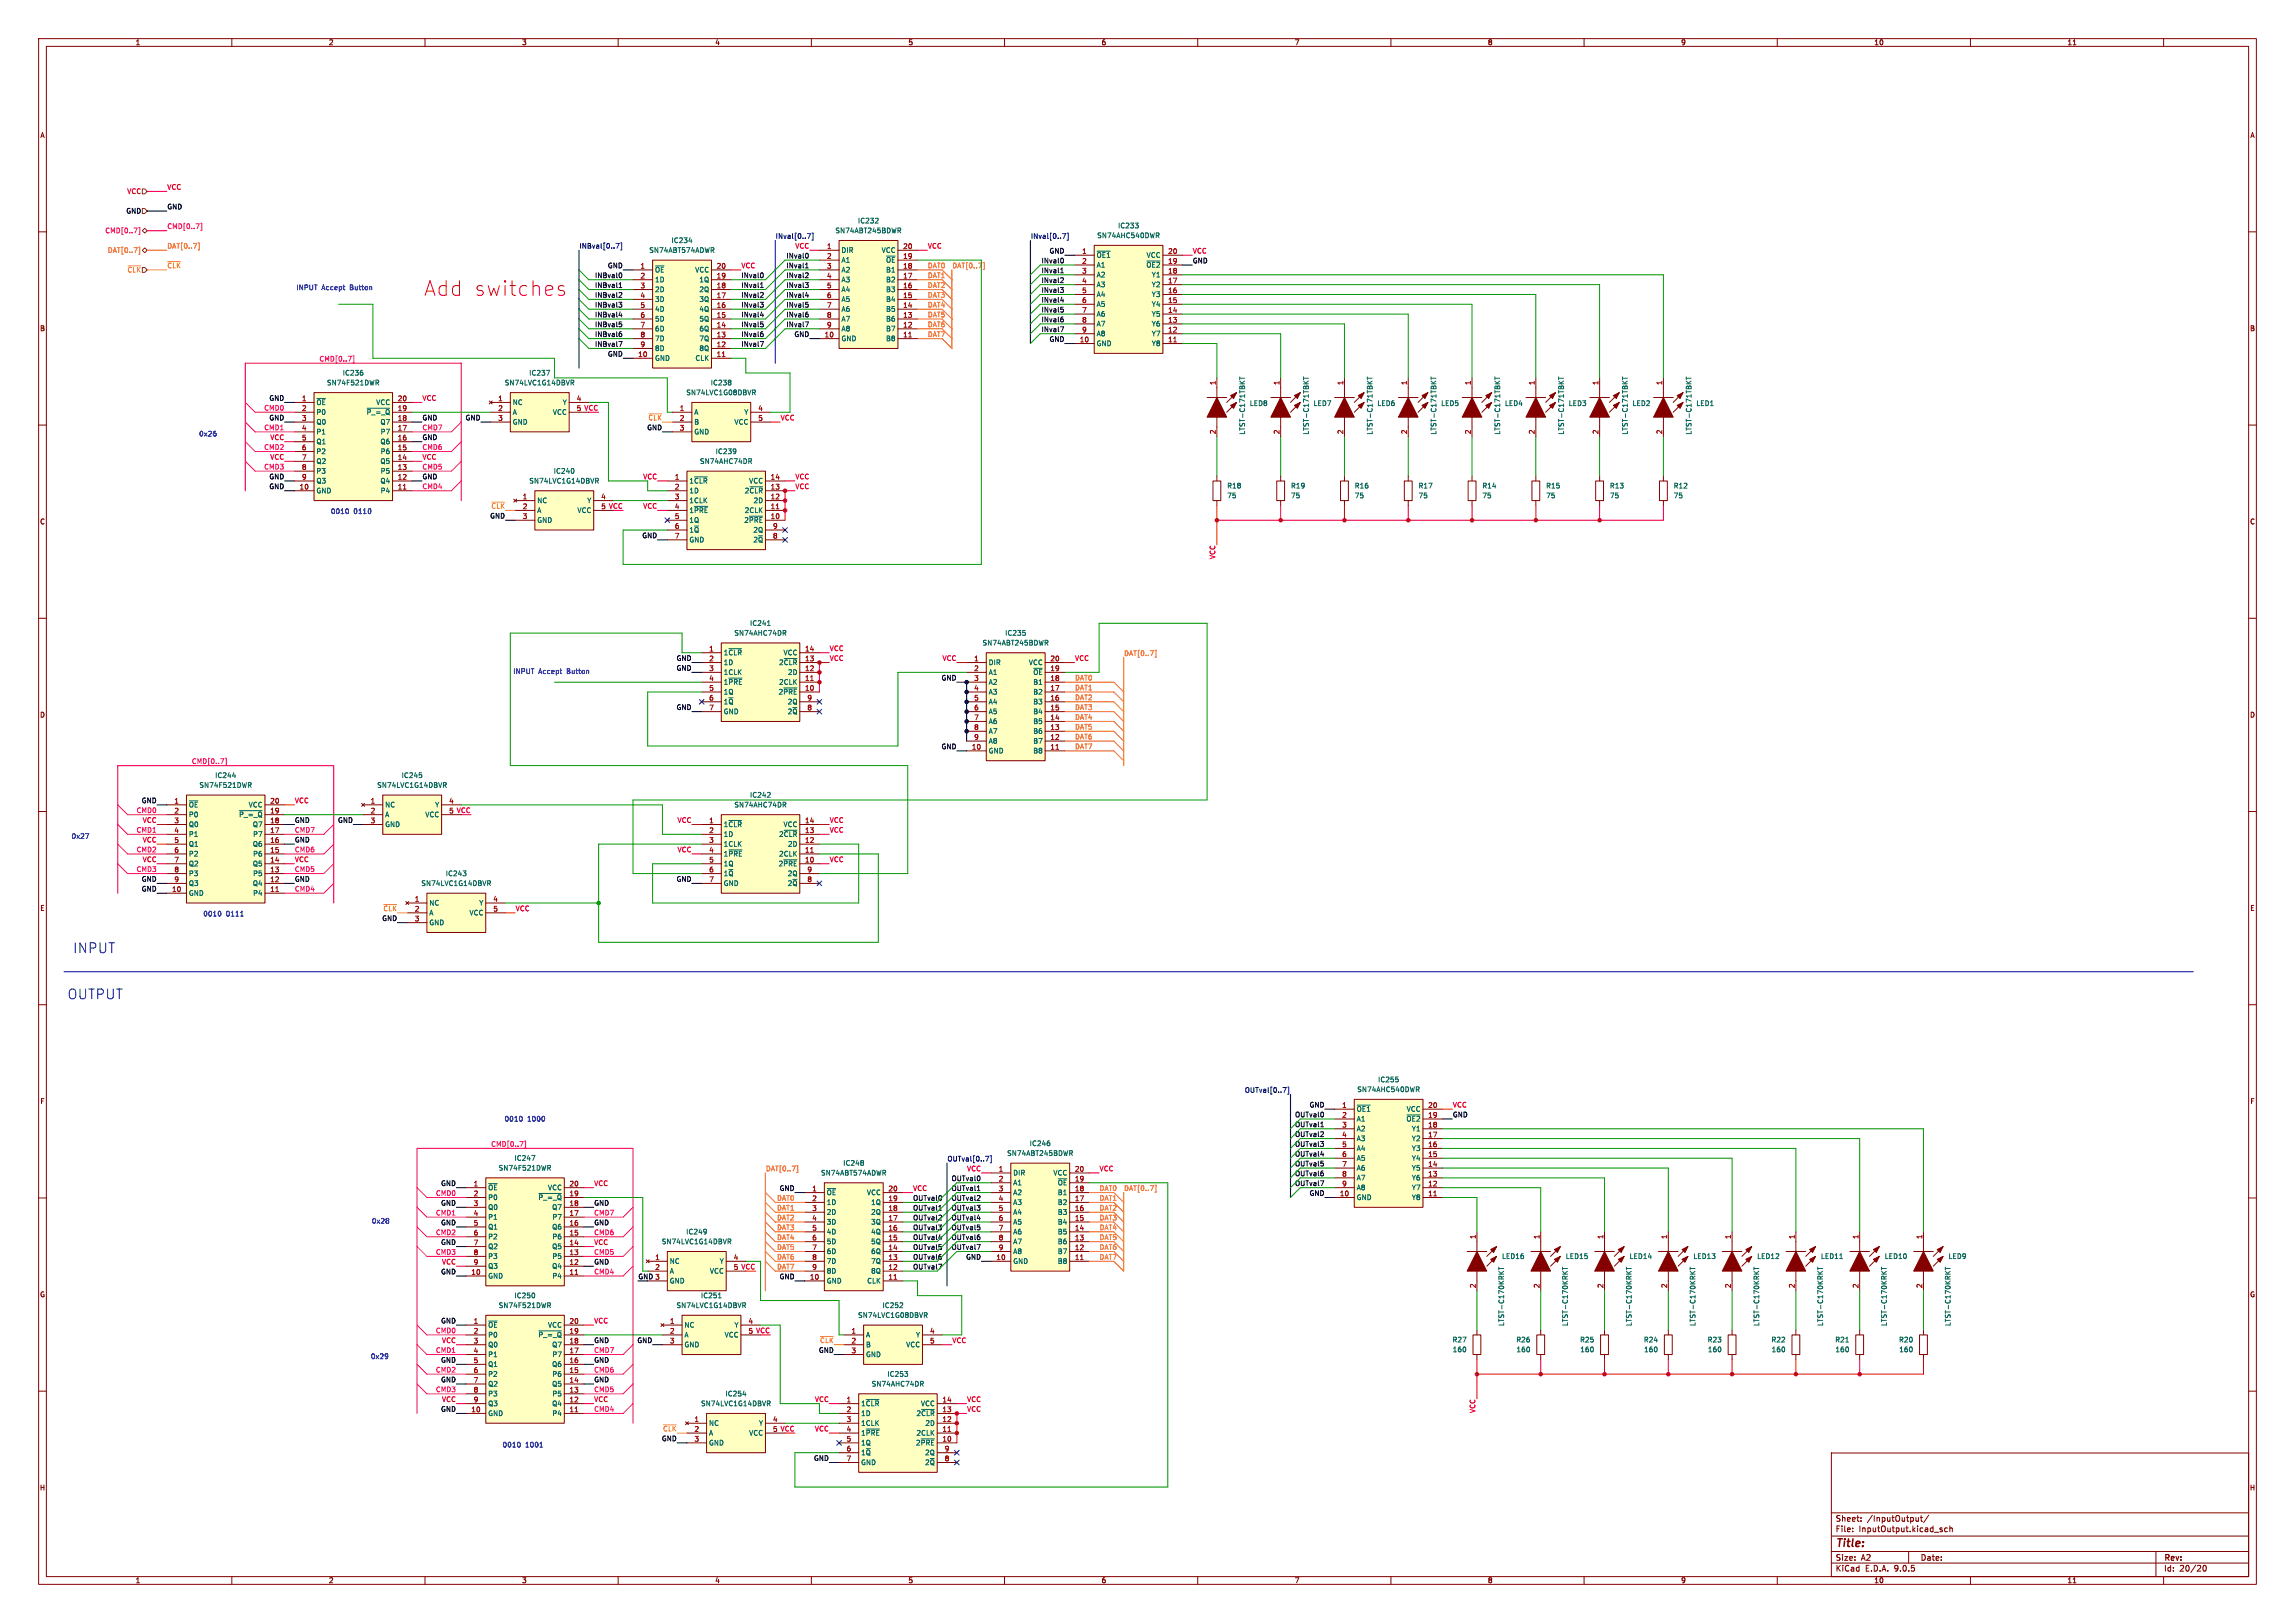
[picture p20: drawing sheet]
<svg xmlns="http://www.w3.org/2000/svg" width="594mm" height="420mm" viewBox="0 0 594 420" stroke-linecap="round" stroke-linejoin="round" font-family="sans-serif">
<defs><g id="words">
<text font-size="5.3" fill="#ff0200" x="109.8" y="76.8">Add switches</text>
<g font-size="3.5" fill="#0000c2">
<text x="18.9" y="246.9">INPUT</text>
<text x="17.5" y="258.8">OUTPUT</text>
</g>
<text font-size="2.8" fill="#840000" x="475" y="400.9">Title:</text>
<g font-size="2.1" fill="#840000">
<text x="475" y="394">Sheet:</text>
<text x="483.2" y="394">/InputOutput/</text>
<text x="475" y="396.7">File:</text>
<text x="481.1" y="396.7">InputOutput.kicad_sch</text>
<text x="475" y="406.9">KiCad</text>
<text x="475" y="404.1">Size:</text>
<text x="481.7" y="404.1">A2</text>
<text x="482.7" y="406.9">E.D.A.</text>
<text x="490.3" y="406.9">9.0.5</text>
<text x="497" y="404.1">Date:</text>
<text x="560" y="404.3">Rev:</text>
<text x="560" y="406.9">Id:</text>
<text x="564.1" y="406.9">20/20</text>
</g>
<g font-size="1.8" fill="#840000">
<text x="35" y="11.9">1</text>
<text x="85" y="11.9">2</text>
<text x="135" y="11.9">3</text>
<text x="185" y="11.9">4</text>
<text x="235" y="11.9">5</text>
<text x="285" y="11.9">6</text>
<text x="335" y="11.9">7</text>
<text x="385" y="11.9">8</text>
<text x="435" y="11.9">9</text>
<text x="485" y="11.9">10</text>
<text x="535" y="11.9">11</text>
<text x="10.3" y="35.9">A</text>
<text x="582.3" y="35.9">A</text>
<text x="10.3" y="85.9">B</text>
<text x="582.3" y="85.9">B</text>
<text x="10.3" y="135.9">C</text>
<text x="582.3" y="135.9">C</text>
<text x="10.3" y="185.9">D</text>
<text x="582.3" y="185.9">D</text>
<text x="10.3" y="235.9">E</text>
<text x="582.3" y="235.9">E</text>
<text x="10.3" y="285.9">F</text>
<text x="582.3" y="285.9">F</text>
<text x="10.3" y="335.9">G</text>
<text x="582.3" y="335.9">G</text>
<text x="10.2" y="385.9">H</text>
<text x="582.2" y="385.9">H</text>
<text x="35" y="409.9">1</text>
<text x="85" y="409.9">2</text>
<text x="135" y="409.9">3</text>
<text x="185" y="409.9">4</text>
<text x="235" y="409.9">5</text>
<text x="285" y="409.9">6</text>
<text x="335" y="409.9">7</text>
<text x="385" y="409.9">8</text>
<text x="435" y="409.9">9</text>
<text x="485" y="409.9">10</text>
<text x="535" y="409.9">11</text>
</g>
<g font-size="1.8" fill="#ff0007">
<text x="32.8" y="50.4">VCC</text>
<text x="43.2" y="49.2">VCC</text>
<text x="205.7" y="64.4">VCC</text>
<text x="240" y="64.4">VCC</text>
<text x="308.6" y="65.7">VCC</text>
<text x="191.8" y="69.5">VCC</text>
<text x="109.2" y="103.8">VCC</text>
<text x="149.2" y="106.4">5 VCC</text>
<text x="69.8" y="114">VCC</text>
<text x="201.9" y="108.9">VCC</text>
<text x="69.8" y="119">VCC</text>
<text x="109.2" y="119">VCC</text>
<text x="166.3" y="124.1">VCC</text>
<text x="205.7" y="124.1">VCC</text>
<text x="155.5" y="131.8">5 VCC</text>
<text x="166.3" y="131.7">VCC</text>
<text x="205.7" y="126.7">VCC</text>
<text x="314.6" y="144.8" transform="rotate(-90 314.6 144.8)">VCC</text>
<text x="214.6" y="171.1">VCC</text>
<text x="214.6" y="168.6">VCC</text>
<text x="243.8" y="171.1">VCC</text>
<text x="278.1" y="171.1">VCC</text>
<text x="76.2" y="207.9">VCC</text>
<text x="36.8" y="213">VCC</text>
<text x="116.1" y="210.6">5 VCC</text>
<text x="175.2" y="213">VCC</text>
<text x="214.6" y="213">VCC</text>
<text x="214.6" y="215.6">VCC</text>
<text x="36.8" y="218.1">VCC</text>
<text x="175.2" y="220.6">VCC</text>
<text x="36.8" y="223.2">VCC</text>
<text x="76.2" y="223.2">VCC</text>
<text x="214.6" y="223.2">VCC</text>
<text x="133.3" y="235.9">VCC</text>
<text x="375.9" y="286.7">VCC</text>
<text x="250.2" y="303.2">VCC</text>
<text x="284.5" y="303.2">VCC</text>
<text x="153.7" y="307">VCC</text>
<text x="236.2" y="308.3">VCC</text>
<text x="153.7" y="322.2">VCC</text>
<text x="114.3" y="327.3">VCC</text>
<text x="189.8" y="328.7">5 VCC</text>
<text x="114.3" y="347.6">VCC</text>
<text x="153.7" y="342.6">VCC</text>
<text x="193.6" y="345.2">5 VCC</text>
<text x="246.4" y="347.6">VCC</text>
<text x="114.3" y="362.9">VCC</text>
<text x="153.7" y="362.9">VCC</text>
<text x="210.8" y="362.9">VCC</text>
<text x="250.2" y="362.9">VCC</text>
<text x="250.2" y="365.4">VCC</text>
<text x="381.9" y="365.8" transform="rotate(-90 381.9 365.8)">VCC</text>
<text x="200" y="370.6">5 VCC</text>
<text x="210.8" y="370.5">VCC</text>
</g>
<g font-size="1.8">
<text x="32.6" y="55.5">GND</text>
<text x="43.2" y="54.3">GND</text>
<text x="271.5" y="65.7">GND</text>
<text x="157.2" y="69.5">GND</text>
<text x="308.6" y="68.2">GND</text>
<text x="205.5" y="87.3">GND</text>
<text x="271.5" y="88.6">GND</text>
<text x="157.2" y="92.4">GND</text>
<text x="69.6" y="103.8">GND</text>
<text x="69.6" y="108.9">GND</text>
<text x="109.2" y="114">GND</text>
<text x="109.2" y="108.9">GND</text>
<text x="120.4" y="108.9">GND</text>
<text x="167.4" y="111.4">GND</text>
<text x="69.6" y="124.1">GND</text>
<text x="109.2" y="124.1">GND</text>
<text x="69.6" y="126.7">GND</text>
<text x="126.7" y="134.3">GND</text>
<text x="166.1" y="139.4">GND</text>
<text x="175" y="171.1">GND</text>
<text x="175" y="173.6">GND</text>
<text x="243.6" y="176.2">GND</text>
<text x="175" y="183.8">GND</text>
<text x="243.6" y="194">GND</text>
<text x="36.6" y="207.9">GND</text>
<text x="76.2" y="213">GND</text>
<text x="87.4" y="213">GND</text>
<text x="76.2" y="218.1">GND</text>
<text x="36.6" y="230.8">GND</text>
<text x="36.6" y="228.3">GND</text>
<text x="76.2" y="228.3">GND</text>
<text x="175" y="228.3">GND</text>
<text x="98.8" y="238.4">GND</text>
<text x="338.8" y="286.7">GND</text>
<text x="375.9" y="289.2">GND</text>
<text x="114" y="307">GND</text>
<text x="201.7" y="308.3">GND</text>
<text x="338.8" y="309.5">GND</text>
<text x="114" y="317.2">GND</text>
<text x="114" y="312.1">GND</text>
<text x="153.7" y="312.1">GND</text>
<text x="153.7" y="317.2">GND</text>
<text x="114" y="322.2">GND</text>
<text x="114" y="329.9">GND</text>
<text x="153.7" y="327.3">GND</text>
<text x="249.9" y="326">GND</text>
<text x="165.1" y="331.1">GND 3</text>
<text x="201.7" y="331.1">GND</text>
<text x="114" y="342.6">GND</text>
<text x="153.7" y="347.6">GND</text>
<text x="164.8" y="347.6">GND</text>
<text x="114" y="352.7">GND</text>
<text x="153.7" y="352.7">GND</text>
<text x="211.8" y="350.2">GND</text>
<text x="114" y="357.8">GND</text>
<text x="153.7" y="357.8">GND</text>
<text x="114" y="365.4">GND</text>
<text x="171.2" y="373">GND</text>
<text x="210.6" y="378.1">GND</text>
</g>
<g font-size="1.8" fill="#ff0093">
<text x="43.2" y="59.3">CMD[0..7]</text>
<text x="27.1" y="60.6">CMD[0..7]</text>
<text x="82.5" y="93.6">CMD[0..7]</text>
<text x="68.3" y="106.3">CMD0</text>
<text x="68.3" y="111.4">CMD1</text>
<text x="109.2" y="111.4">CMD7</text>
<text x="68.3" y="116.5">CMD2</text>
<text x="109.2" y="116.5">CMD6</text>
<text x="68.3" y="121.6">CMD3</text>
<text x="109.2" y="121.6">CMD5</text>
<text x="109.2" y="126.7">CMD4</text>
<text x="49.5" y="197.8">CMD[0..7]</text>
<text x="35.2" y="215.6">CMD1</text>
<text x="35.2" y="210.5">CMD0</text>
<text x="76.2" y="215.6">CMD7</text>
<text x="35.2" y="220.6">CMD2</text>
<text x="76.2" y="220.6">CMD6</text>
<text x="35.2" y="225.7">CMD3</text>
<text x="76.2" y="225.7">CMD5</text>
<text x="76.2" y="230.8">CMD4</text>
<text x="127" y="296.8">CMD[0..7]</text>
<text x="112.7" y="309.5">CMD0</text>
<text x="112.7" y="314.6">CMD1</text>
<text x="153.7" y="314.6">CMD7</text>
<text x="112.7" y="319.7">CMD2</text>
<text x="153.7" y="319.7">CMD6</text>
<text x="112.7" y="324.8">CMD3</text>
<text x="153.7" y="324.8">CMD5</text>
<text x="153.7" y="329.9">CMD4</text>
<text x="112.7" y="345.1">CMD0</text>
<text x="112.7" y="350.2">CMD1</text>
<text x="153.7" y="350.2">CMD7</text>
<text x="112.7" y="355.3">CMD2</text>
<text x="153.7" y="355.3">CMD6</text>
<text x="112.7" y="360.3">CMD3</text>
<text x="153.7" y="365.4">CMD4</text>
<text x="153.7" y="360.3">CMD5</text>
</g>
<g font-size="1.8" fill="#006464">
<text x="221.9" y="58">IC232</text>
<text x="289.2" y="59.3">IC233</text>
<text x="167.9" y="65.6">SN74ABT574ADWR</text>
<text x="173.7" y="63.1">IC234</text>
<text x="216.1" y="60.6">SN74ABT245BDWR</text>
<text x="217.7" y="65.6">DIR</text>
<text x="228.1" y="65.6">VCC</text>
<text x="283.9" y="61.8">SN74AHC540DWR</text>
<text x="169.4" y="70.7">~{OE}</text>
<text x="179.8" y="70.7">VCC</text>
<text x="217.7" y="68.2">A1</text>
<text x="217.7" y="70.7">A2</text>
<text x="229.2" y="68.2">~{OE}</text>
<text x="229.2" y="70.7">B1</text>
<text x="283.7" y="66.9">~{OE1}</text>
<text x="283.7" y="69.4">A1</text>
<text x="283.7" y="72">A2</text>
<text x="296.6" y="69.4">~{OE2}</text>
<text x="296.7" y="66.9">VCC</text>
<text x="298" y="72">Y1</text>
<text x="169.4" y="73.3">1D</text>
<text x="169.4" y="75.8">2D</text>
<text x="180.9" y="73.3">1Q</text>
<text x="180.9" y="75.8">2Q</text>
<text x="217.7" y="73.3">A3</text>
<text x="217.7" y="75.8">A4</text>
<text x="229.2" y="73.3">B2</text>
<text x="229.2" y="75.8">B3</text>
<text x="283.7" y="74.5">A3</text>
<text x="283.7" y="77.1">A4</text>
<text x="298" y="74.5">Y2</text>
<text x="298" y="77.1">Y3</text>
<text x="169.4" y="78.3">3D</text>
<text x="169.4" y="80.9">4D</text>
<text x="169.4" y="83.4">5D</text>
<text x="180.9" y="78.3">3Q</text>
<text x="180.9" y="80.9">4Q</text>
<text x="180.9" y="83.4">5Q</text>
<text x="217.7" y="78.3">A5</text>
<text x="217.7" y="80.9">A6</text>
<text x="217.7" y="83.4">A7</text>
<text x="229.2" y="78.3">B4</text>
<text x="229.2" y="80.9">B5</text>
<text x="229.2" y="83.4">B6</text>
<text x="283.7" y="79.6">A5</text>
<text x="283.7" y="82.1">A6</text>
<text x="298" y="79.6">Y4</text>
<text x="298" y="82.1">Y5</text>
<text x="169.4" y="86">6D</text>
<text x="169.4" y="88.5">7D</text>
<text x="180.9" y="86">6Q</text>
<text x="180.9" y="88.5">7Q</text>
<text x="217.7" y="86">A8</text>
<text x="217.7" y="88.5">GND</text>
<text x="229.2" y="86">B7</text>
<text x="229.2" y="88.5">B8</text>
<text x="283.7" y="84.7">A7</text>
<text x="283.7" y="87.2">A8</text>
<text x="283.7" y="89.8">GND</text>
<text x="298" y="84.7">Y6</text>
<text x="298" y="87.2">Y7</text>
<text x="298" y="89.8">Y8</text>
<text x="169.4" y="91">8D</text>
<text x="169.4" y="93.6">GND</text>
<text x="179.9" y="93.6">CLK</text>
<text x="180.9" y="91">8Q</text>
<text x="84.5" y="99.9">SN74F521DWR</text>
<text x="88.6" y="97.4">IC236</text>
<text x="130.5" y="99.9">SN74LVC1G14DBVR</text>
<text x="136.8" y="97.4">IC237</text>
<text x="183.8" y="99.9">IC238</text>
<text x="81.8" y="105">~{OE}</text>
<text x="81.8" y="107.5">P0</text>
<text x="94.8" y="107.5">~{P_=_Q}</text>
<text x="97.3" y="105">VCC</text>
<text x="132.6" y="105">NC</text>
<text x="132.6" y="107.5">A</text>
<text x="143" y="107.5">VCC</text>
<text x="145.5" y="105">Y</text>
<text x="177.5" y="102.5">SN74LVC1G08DBVR</text>
<text x="179.6" y="107.5">A</text>
<text x="192.5" y="107.5">Y</text>
<text x="323.4" y="105.3">LED8</text>
<text x="339.9" y="105.3">LED7</text>
<text x="356.4" y="105.3">LED6</text>
<text x="372.9" y="105.3">LED5</text>
<text x="389.4" y="105.3">LED4</text>
<text x="405.9" y="105.3">LED3</text>
<text x="422.4" y="105.3">LED2</text>
<text x="438.9" y="105.3">LED1</text>
<text x="81.8" y="110.1">Q0</text>
<text x="81.8" y="112.6">P1</text>
<text x="98.3" y="110.1">Q7</text>
<text x="98.4" y="112.6">P7</text>
<text x="132.6" y="110.1">GND</text>
<text x="179.6" y="110.1">B</text>
<text x="179.6" y="112.6">GND</text>
<text x="190" y="110.1">VCC</text>
<text x="322.4" y="112.6" transform="rotate(-90 322.4 112.6)">LTST-C171TBKT</text>
<text x="338.9" y="112.6" transform="rotate(-90 338.9 112.6)">LTST-C171TBKT</text>
<text x="355.4" y="112.6" transform="rotate(-90 355.4 112.6)">LTST-C171TBKT</text>
<text x="372" y="112.6" transform="rotate(-90 372 112.6)">LTST-C171TBKT</text>
<text x="388.5" y="112.6" transform="rotate(-90 388.5 112.6)">LTST-C171TBKT</text>
<text x="405" y="112.6" transform="rotate(-90 405 112.6)">LTST-C171TBKT</text>
<text x="421.5" y="112.6" transform="rotate(-90 421.5 112.6)">LTST-C171TBKT</text>
<text x="438" y="112.6" transform="rotate(-90 438 112.6)">LTST-C171TBKT</text>
<text x="81.8" y="115.2">Q1</text>
<text x="81.8" y="117.7">P2</text>
<text x="98.3" y="115.2">Q6</text>
<text x="98.4" y="117.7">P6</text>
<text x="185.1" y="117.7">IC239</text>
<text x="81.8" y="120.2">Q2</text>
<text x="81.8" y="122.8">P3</text>
<text x="81.8" y="125.3">Q3</text>
<text x="98.3" y="120.2">Q5</text>
<text x="98.3" y="125.3">Q4</text>
<text x="98.4" y="122.8">P5</text>
<text x="136.9" y="125.3">SN74LVC1G14DBVR</text>
<text x="143.2" y="122.8">IC240</text>
<text x="178.3" y="125.3">1~{CLR}</text>
<text x="181.1" y="120.2">SN74AHC74DR</text>
<text x="193.8" y="125.3">VCC</text>
<text x="81.8" y="127.9">GND</text>
<text x="98.4" y="127.9">P4</text>
<text x="138.9" y="130.4">NC</text>
<text x="151.9" y="130.4">Y</text>
<text x="178.3" y="127.9">1D</text>
<text x="178.3" y="130.4">1CLK</text>
<text x="192.6" y="127.9">2~{CLR}</text>
<text x="194.9" y="130.4">2D</text>
<text x="317.5" y="126.6">R18</text>
<text x="317.5" y="129.1">75</text>
<text x="334" y="126.6">R19</text>
<text x="334" y="129.1">75</text>
<text x="350.5" y="126.6">R16</text>
<text x="350.5" y="129.1">75</text>
<text x="367" y="126.6">R17</text>
<text x="367" y="129.1">75</text>
<text x="383.5" y="126.6">R14</text>
<text x="383.5" y="129.1">75</text>
<text x="400.1" y="126.6">R15</text>
<text x="400.1" y="129.1">75</text>
<text x="416.6" y="126.6">R13</text>
<text x="416.6" y="129.1">75</text>
<text x="433.1" y="126.6">R12</text>
<text x="433.1" y="129.1">75</text>
<text x="138.9" y="132.9">A</text>
<text x="138.9" y="135.5">GND</text>
<text x="149.3" y="132.9">VCC</text>
<text x="178.3" y="132.9">1~{PRE}</text>
<text x="178.3" y="135.5">1Q</text>
<text x="192.5" y="135.5">2~{PRE}</text>
<text x="192.6" y="132.9">2CLK</text>
<text x="178.3" y="138">1~{Q}</text>
<text x="178.3" y="140.6">GND</text>
<text x="194.9" y="138">2Q</text>
<text x="194.9" y="140.6">2~{Q}</text>
<text x="189.9" y="164.7">SN74AHC74DR</text>
<text x="194" y="162.2">IC241</text>
<text x="254.2" y="167.2">SN74ABT245BDWR</text>
<text x="260" y="164.7">IC235</text>
<text x="187.2" y="169.8">1~{CLR}</text>
<text x="187.2" y="172.3">1D</text>
<text x="201.5" y="172.3">2~{CLR}</text>
<text x="202.7" y="169.8">VCC</text>
<text x="255.8" y="172.3">DIR</text>
<text x="266.2" y="172.3">VCC</text>
<text x="187.2" y="174.9">1CLK</text>
<text x="187.2" y="177.4">1~{PRE}</text>
<text x="187.2" y="179.9">1Q</text>
<text x="201.4" y="179.9">2~{PRE}</text>
<text x="201.5" y="177.4">2CLK</text>
<text x="203.8" y="174.9">2D</text>
<text x="255.8" y="174.9">A1</text>
<text x="255.8" y="177.4">A2</text>
<text x="255.8" y="179.9">A3</text>
<text x="267.3" y="174.9">~{OE}</text>
<text x="267.3" y="177.4">B1</text>
<text x="267.3" y="179.9">B2</text>
<text x="187.2" y="182.5">1~{Q}</text>
<text x="187.2" y="185">GND</text>
<text x="203.8" y="182.5">2Q</text>
<text x="203.8" y="185">2~{Q}</text>
<text x="255.8" y="182.5">A4</text>
<text x="255.8" y="185">A5</text>
<text x="267.3" y="182.5">B3</text>
<text x="267.3" y="185">B4</text>
<text x="255.8" y="187.6">A6</text>
<text x="255.8" y="190.1">A7</text>
<text x="267.3" y="187.6">B5</text>
<text x="267.3" y="190.1">B6</text>
<text x="255.8" y="192.6">A8</text>
<text x="255.8" y="195.2">GND</text>
<text x="267.3" y="192.6">B7</text>
<text x="267.3" y="195.2">B8</text>
<text x="55.6" y="201.5">IC244</text>
<text x="103.8" y="201.5">IC245</text>
<text x="48.8" y="209.1">~{OE}</text>
<text x="51.5" y="204.1">SN74F521DWR</text>
<text x="64.2" y="209.1">VCC</text>
<text x="97.5" y="204.1">SN74LVC1G14DBVR</text>
<text x="99.6" y="209.1">NC</text>
<text x="112.5" y="209.1">Y</text>
<text x="189.9" y="209.1">SN74AHC74DR</text>
<text x="194" y="206.6">IC242</text>
<text x="48.8" y="211.7">P0</text>
<text x="48.8" y="214.2">Q0</text>
<text x="61.8" y="211.7">~{P_=_Q}</text>
<text x="65.3" y="214.2">Q7</text>
<text x="99.6" y="211.7">A</text>
<text x="99.6" y="214.2">GND</text>
<text x="110" y="211.7">VCC</text>
<text x="187.2" y="214.2">1~{CLR}</text>
<text x="202.7" y="214.2">VCC</text>
<text x="48.8" y="216.8">P1</text>
<text x="48.8" y="219.3">Q1</text>
<text x="48.8" y="221.8">P2</text>
<text x="65.3" y="219.3">Q6</text>
<text x="65.4" y="216.8">P7</text>
<text x="65.4" y="221.8">P6</text>
<text x="187.2" y="216.8">1D</text>
<text x="187.2" y="219.3">1CLK</text>
<text x="187.2" y="221.8">1~{PRE}</text>
<text x="201.5" y="216.8">2~{CLR}</text>
<text x="201.5" y="221.8">2CLK</text>
<text x="203.8" y="219.3">2D</text>
<text x="48.8" y="224.4">Q2</text>
<text x="48.8" y="226.9">P3</text>
<text x="65.3" y="224.4">Q5</text>
<text x="65.4" y="226.9">P5</text>
<text x="115.3" y="226.9">IC243</text>
<text x="187.2" y="224.4">1Q</text>
<text x="187.2" y="226.9">1~{Q}</text>
<text x="201.4" y="224.4">2~{PRE}</text>
<text x="203.8" y="226.9">2Q</text>
<text x="48.8" y="229.5">Q3</text>
<text x="48.8" y="232">GND</text>
<text x="65.3" y="229.5">Q4</text>
<text x="65.4" y="232">P4</text>
<text x="108.9" y="229.5">SN74LVC1G14DBVR</text>
<text x="187.2" y="229.5">GND</text>
<text x="203.8" y="229.5">2~{Q}</text>
<text x="111" y="234.5">NC</text>
<text x="111" y="237.1">A</text>
<text x="111" y="239.6">GND</text>
<text x="121.4" y="237.1">VCC</text>
<text x="123.9" y="234.5">Y</text>
<text x="356.6" y="280.3">IC255</text>
<text x="351" y="287.9">~{OE1}</text>
<text x="351.2" y="282.8">SN74AHC540DWR</text>
<text x="364" y="287.9">VCC</text>
<text x="351" y="290.4">A1</text>
<text x="351" y="293">A2</text>
<text x="363.9" y="290.4">~{OE2}</text>
<text x="365.3" y="293">Y1</text>
<text x="260.6" y="299.3">SN74ABT245BDWR</text>
<text x="266.4" y="296.8">IC246</text>
<text x="351" y="295.5">A3</text>
<text x="351" y="298">A4</text>
<text x="365.3" y="295.5">Y2</text>
<text x="365.3" y="298">Y3</text>
<text x="129" y="303.1">SN74F521DWR</text>
<text x="133" y="300.6">IC247</text>
<text x="212.4" y="304.4">SN74ABT574ADWR</text>
<text x="218.1" y="301.9">IC248</text>
<text x="262.1" y="304.4">DIR</text>
<text x="272.5" y="304.4">VCC</text>
<text x="351" y="300.6">A5</text>
<text x="351" y="303.1">A6</text>
<text x="351" y="305.7">A7</text>
<text x="365.3" y="300.6">Y4</text>
<text x="365.3" y="303.1">Y5</text>
<text x="365.3" y="305.7">Y6</text>
<text x="126.2" y="308.2">~{OE}</text>
<text x="126.2" y="310.7">P0</text>
<text x="139.2" y="310.7">~{P_=_Q}</text>
<text x="141.7" y="308.2">VCC</text>
<text x="213.9" y="309.5">~{OE}</text>
<text x="224.3" y="309.5">VCC</text>
<text x="262.1" y="306.9">A1</text>
<text x="262.1" y="309.5">A2</text>
<text x="273.7" y="306.9">~{OE}</text>
<text x="273.7" y="309.5">B1</text>
<text x="351" y="308.2">A8</text>
<text x="351" y="310.7">GND</text>
<text x="365.3" y="308.2">Y7</text>
<text x="365.3" y="310.7">Y8</text>
<text x="126.2" y="313.3">Q0</text>
<text x="126.2" y="315.8">P1</text>
<text x="142.8" y="313.3">Q7</text>
<text x="142.9" y="315.8">P7</text>
<text x="213.9" y="312">1D</text>
<text x="213.9" y="314.6">2D</text>
<text x="213.9" y="317.1">3D</text>
<text x="225.3" y="312">1Q</text>
<text x="225.3" y="314.6">2Q</text>
<text x="225.3" y="317.1">3Q</text>
<text x="262.1" y="312">A3</text>
<text x="262.1" y="314.6">A4</text>
<text x="262.1" y="317.1">A5</text>
<text x="273.7" y="312">B2</text>
<text x="273.7" y="314.6">B3</text>
<text x="273.7" y="317.1">B4</text>
<text x="126.2" y="318.4">Q1</text>
<text x="126.2" y="320.9">P2</text>
<text x="126.2" y="323.4">Q2</text>
<text x="142.8" y="318.4">Q6</text>
<text x="142.8" y="323.4">Q5</text>
<text x="142.9" y="320.9">P6</text>
<text x="171.2" y="322.2">SN74LVC1G14DBVR</text>
<text x="177.5" y="319.6">IC249</text>
<text x="213.9" y="319.6">4D</text>
<text x="213.9" y="322.2">5D</text>
<text x="225.3" y="319.6">4Q</text>
<text x="225.3" y="322.2">5Q</text>
<text x="262.1" y="319.6">A6</text>
<text x="262.1" y="322.2">A7</text>
<text x="273.7" y="319.6">B5</text>
<text x="273.7" y="322.2">B6</text>
<text x="126.2" y="326">P3</text>
<text x="126.2" y="328.5">Q3</text>
<text x="142.8" y="328.5">Q4</text>
<text x="142.9" y="326">P5</text>
<text x="173.2" y="327.3">NC</text>
<text x="173.2" y="329.8">A</text>
<text x="183.6" y="329.8">VCC</text>
<text x="186.2" y="327.3">Y</text>
<text x="213.9" y="324.7">6D</text>
<text x="213.9" y="327.3">7D</text>
<text x="213.9" y="329.8">8D</text>
<text x="225.3" y="324.7">6Q</text>
<text x="225.3" y="327.3">7Q</text>
<text x="225.3" y="329.8">8Q</text>
<text x="262.1" y="324.7">A8</text>
<text x="262.1" y="327.3">GND</text>
<text x="273.7" y="324.7">B7</text>
<text x="273.7" y="327.3">B8</text>
<text x="388.6" y="326">LED16</text>
<text x="405.1" y="326">LED15</text>
<text x="421.6" y="326">LED14</text>
<text x="438.2" y="326">LED13</text>
<text x="454.7" y="326">LED12</text>
<text x="471.2" y="326">LED11</text>
<text x="487.7" y="326">LED10</text>
<text x="504.2" y="326">LED9</text>
<text x="126.2" y="331.1">GND</text>
<text x="142.9" y="331.1">P4</text>
<text x="173.2" y="332.3">GND</text>
<text x="213.9" y="332.3">GND</text>
<text x="224.3" y="332.3">CLK</text>
<text x="129" y="338.7">SN74F521DWR</text>
<text x="133" y="336.1">IC250</text>
<text x="175" y="338.7">SN74LVC1G14DBVR</text>
<text x="181.3" y="336.1">IC251</text>
<text x="222" y="341.2">SN74LVC1G08DBVR</text>
<text x="228.3" y="338.7">IC252</text>
<text x="126.2" y="343.8">~{OE}</text>
<text x="126.2" y="346.3">P0</text>
<text x="139.2" y="346.3">~{P_=_Q}</text>
<text x="141.7" y="343.8">VCC</text>
<text x="177" y="343.8">NC</text>
<text x="177" y="346.3">A</text>
<text x="187.4" y="346.3">VCC</text>
<text x="190" y="343.8">Y</text>
<text x="224" y="346.3">A</text>
<text x="237" y="346.3">Y</text>
<text x="375.8" y="347.6">R27</text>
<text x="389.5" y="343.3" transform="rotate(-90 389.5 343.3)">LTST-C170KRKT</text>
<text x="392.3" y="347.6">R26</text>
<text x="406" y="343.3" transform="rotate(-90 406 343.3)">LTST-C170KRKT</text>
<text x="408.8" y="347.6">R25</text>
<text x="422.5" y="343.3" transform="rotate(-90 422.5 343.3)">LTST-C170KRKT</text>
<text x="425.4" y="347.6">R24</text>
<text x="439" y="343.3" transform="rotate(-90 439 343.3)">LTST-C170KRKT</text>
<text x="441.9" y="347.6">R23</text>
<text x="455.5" y="343.3" transform="rotate(-90 455.5 343.3)">LTST-C170KRKT</text>
<text x="458.4" y="347.6">R22</text>
<text x="472" y="343.3" transform="rotate(-90 472 343.3)">LTST-C170KRKT</text>
<text x="474.9" y="347.6">R21</text>
<text x="488.5" y="343.3" transform="rotate(-90 488.5 343.3)">LTST-C170KRKT</text>
<text x="491.4" y="347.6">R20</text>
<text x="505.1" y="343.3" transform="rotate(-90 505.1 343.3)">LTST-C170KRKT</text>
<text x="126.2" y="348.8">Q0</text>
<text x="126.2" y="351.4">P1</text>
<text x="126.2" y="353.9">Q1</text>
<text x="142.8" y="348.8">Q7</text>
<text x="142.8" y="353.9">Q6</text>
<text x="142.9" y="351.4">P7</text>
<text x="177" y="348.8">GND</text>
<text x="224" y="348.8">B</text>
<text x="224" y="351.4">GND</text>
<text x="234.4" y="348.8">VCC</text>
<text x="375.9" y="350.1">160</text>
<text x="392.4" y="350.1">160</text>
<text x="408.9" y="350.1">160</text>
<text x="425.4" y="350.1">160</text>
<text x="441.9" y="350.1">160</text>
<text x="458.4" y="350.1">160</text>
<text x="474.9" y="350.1">160</text>
<text x="491.5" y="350.1">160</text>
<text x="126.2" y="356.5">P2</text>
<text x="126.2" y="359">Q2</text>
<text x="142.8" y="359">Q5</text>
<text x="142.9" y="356.5">P6</text>
<text x="225.5" y="359">SN74AHC74DR</text>
<text x="229.6" y="356.5">IC253</text>
<text x="126.2" y="361.5">P3</text>
<text x="126.2" y="364.1">Q3</text>
<text x="142.8" y="364.1">Q4</text>
<text x="142.9" y="361.5">P5</text>
<text x="181.3" y="364.1">SN74LVC1G14DBVR</text>
<text x="187.6" y="361.5">IC254</text>
<text x="222.8" y="364.1">1~{CLR}</text>
<text x="238.2" y="364.1">VCC</text>
<text x="126.2" y="366.6">GND</text>
<text x="142.9" y="366.6">P4</text>
<text x="183.4" y="369.2">NC</text>
<text x="183.4" y="371.7">A</text>
<text x="193.8" y="371.7">VCC</text>
<text x="196.3" y="369.2">Y</text>
<text x="222.8" y="366.6">1D</text>
<text x="222.8" y="369.2">1CLK</text>
<text x="222.8" y="371.7">1~{PRE}</text>
<text x="237.1" y="366.6">2~{CLR}</text>
<text x="237.1" y="371.7">2CLK</text>
<text x="239.4" y="369.2">2D</text>
<text x="183.4" y="374.2">GND</text>
<text x="222.8" y="374.2">1Q</text>
<text x="222.8" y="376.8">1~{Q}</text>
<text x="237" y="374.2">2~{PRE}</text>
<text x="239.3" y="376.8">2Q</text>
<text x="222.8" y="379.3">GND</text>
<text x="239.3" y="379.3">2~{Q}</text>
</g>
<g font-size="1.8" fill="#ff6400">
<text x="27.8" y="65.6">DAT[0..7]</text>
<text x="43.2" y="64.4">DAT[0..7]</text>
<text x="240" y="69.5">DAT0</text>
<text x="246.4" y="69.5">DAT[0..7]</text>
<text x="240" y="74.6">DAT2</text>
<text x="240" y="77.1">DAT3</text>
<text x="240" y="72">DAT1</text>
<text x="240" y="82.2">DAT5</text>
<text x="240" y="79.7">DAT4</text>
<text x="240" y="84.7">DAT6</text>
<text x="240" y="87.3">DAT7</text>
<text x="290.8" y="169.8">DAT[0..7]</text>
<text x="278.1" y="178.7">DAT1</text>
<text x="278.1" y="176.2">DAT0</text>
<text x="278.1" y="183.8">DAT3</text>
<text x="278.1" y="181.3">DAT2</text>
<text x="278.1" y="186.3">DAT4</text>
<text x="278.1" y="191.4">DAT6</text>
<text x="278.1" y="188.9">DAT5</text>
<text x="278.1" y="194">DAT7</text>
<text x="198.1" y="303.2">DAT[0..7]</text>
<text x="201" y="310.8">DAT0</text>
<text x="284.5" y="310.8">DAT1</text>
<text x="284.5" y="308.3">DAT0</text>
<text x="290.8" y="308.3">DAT[0..7]</text>
<text x="201" y="313.3">DAT1</text>
<text x="201" y="315.9">DAT2</text>
<text x="284.5" y="313.3">DAT2</text>
<text x="284.5" y="315.9">DAT3</text>
<text x="201" y="321">DAT4</text>
<text x="201" y="318.4">DAT3</text>
<text x="201" y="323.5">DAT5</text>
<text x="284.5" y="318.4">DAT4</text>
<text x="284.5" y="323.5">DAT6</text>
<text x="284.5" y="321">DAT5</text>
<text x="201" y="328.6">DAT7</text>
<text x="201" y="326">DAT6</text>
<text x="284.5" y="326">DAT7</text>
</g>
<g font-size="1.8" fill="#000084">
<text x="149.9" y="64.4">INBval[0..7]</text>
<text x="200.7" y="61.9">INval[0..7]</text>
<text x="266.7" y="61.9">INval[0..7]</text>
<text x="322.1" y="282.9">OUTval[0..7]</text>
<text x="245.1" y="300.6">OUTval[0..7]</text>
</g>
<g font-size="1.8" fill="#a90000">
<text x="213.9" y="64.5">1</text>
<text x="233.6" y="64.5">20</text>
<text x="280" y="65.8">1</text>
<text x="302.2" y="65.8">20</text>
<text x="165.7" y="69.6">1</text>
<text x="185.4" y="69.6">20</text>
<text x="213.9" y="67.1">2</text>
<text x="213.9" y="69.6">3</text>
<text x="233.6" y="67.1">19</text>
<text x="233.6" y="69.6">18</text>
<text x="280" y="68.3">2</text>
<text x="280" y="70.9">3</text>
<text x="302.2" y="68.3">19</text>
<text x="302.2" y="70.9">18</text>
<text x="165.7" y="72.1">2</text>
<text x="165.7" y="74.7">3</text>
<text x="165.7" y="77.2">4</text>
<text x="185.4" y="72.1">19</text>
<text x="185.4" y="74.7">18</text>
<text x="185.4" y="77.2">17</text>
<text x="213.9" y="72.1">4</text>
<text x="213.9" y="74.7">5</text>
<text x="213.9" y="77.2">6</text>
<text x="233.6" y="72.1">17</text>
<text x="233.6" y="74.7">16</text>
<text x="233.6" y="77.2">15</text>
<text x="280" y="73.4">4</text>
<text x="280" y="75.9">5</text>
<text x="302.2" y="73.4">17</text>
<text x="302.2" y="75.9">16</text>
<text x="165.7" y="79.8">5</text>
<text x="165.7" y="82.3">6</text>
<text x="185.4" y="79.8">16</text>
<text x="185.4" y="82.3">15</text>
<text x="213.9" y="79.8">7</text>
<text x="213.9" y="82.3">8</text>
<text x="233.6" y="79.8">14</text>
<text x="233.6" y="82.3">13</text>
<text x="280" y="78.5">6</text>
<text x="280" y="81">7</text>
<text x="280" y="83.6">8</text>
<text x="302.2" y="78.5">15</text>
<text x="302.2" y="81">14</text>
<text x="302.2" y="83.6">13</text>
<text x="165.7" y="84.8">7</text>
<text x="165.7" y="87.4">8</text>
<text x="165.7" y="89.9">9</text>
<text x="185.4" y="84.8">14</text>
<text x="185.4" y="87.4">13</text>
<text x="185.4" y="89.9">12</text>
<text x="213.3" y="87.4">10</text>
<text x="213.9" y="84.8">9</text>
<text x="233.6" y="84.8">12</text>
<text x="233.6" y="87.4">11</text>
<text x="279.4" y="88.6">10</text>
<text x="280" y="86.1">9</text>
<text x="302.2" y="86.1">12</text>
<text x="302.2" y="88.6">11</text>
<text x="165.1" y="92.5">10</text>
<text x="185.4" y="92.5">11</text>
<text x="314.7" y="99.8" transform="rotate(-90 314.7 99.8)">1</text>
<text x="331.2" y="99.8" transform="rotate(-90 331.2 99.8)">1</text>
<text x="347.7" y="99.8" transform="rotate(-90 347.7 99.8)">1</text>
<text x="364.2" y="99.8" transform="rotate(-90 364.2 99.8)">1</text>
<text x="380.7" y="99.8" transform="rotate(-90 380.7 99.8)">1</text>
<text x="397.3" y="99.8" transform="rotate(-90 397.3 99.8)">1</text>
<text x="413.8" y="99.8" transform="rotate(-90 413.8 99.8)">1</text>
<text x="430.3" y="99.8" transform="rotate(-90 430.3 99.8)">1</text>
<text x="78" y="103.9">1</text>
<text x="78" y="106.4">2</text>
<text x="102.8" y="103.9">20</text>
<text x="102.8" y="106.4">19</text>
<text x="128.8" y="103.9">1</text>
<text x="128.8" y="106.4">2</text>
<text x="149.2" y="103.9">4</text>
<text x="175.8" y="106.4">1</text>
<text x="196.1" y="106.4">4</text>
<text x="78" y="109">3</text>
<text x="78" y="111.5">4</text>
<text x="102.8" y="109">18</text>
<text x="102.8" y="111.5">17</text>
<text x="128.8" y="109">3</text>
<text x="175.8" y="109">2</text>
<text x="175.8" y="111.5">3</text>
<text x="196.1" y="109">5</text>
<text x="314.7" y="112.5" transform="rotate(-90 314.7 112.5)">2</text>
<text x="331.2" y="112.5" transform="rotate(-90 331.2 112.5)">2</text>
<text x="347.7" y="112.5" transform="rotate(-90 347.7 112.5)">2</text>
<text x="364.2" y="112.5" transform="rotate(-90 364.2 112.5)">2</text>
<text x="380.7" y="112.5" transform="rotate(-90 380.7 112.5)">2</text>
<text x="397.3" y="112.5" transform="rotate(-90 397.3 112.5)">2</text>
<text x="413.8" y="112.5" transform="rotate(-90 413.8 112.5)">2</text>
<text x="430.3" y="112.5" transform="rotate(-90 430.3 112.5)">2</text>
<text x="78" y="114">5</text>
<text x="78" y="116.6">6</text>
<text x="78" y="119.1">7</text>
<text x="102.8" y="114">16</text>
<text x="102.8" y="116.6">15</text>
<text x="102.8" y="119.1">14</text>
<text x="78" y="121.7">8</text>
<text x="78" y="124.2">9</text>
<text x="102.8" y="121.7">13</text>
<text x="102.8" y="124.2">12</text>
<text x="174.6" y="124.2">1</text>
<text x="199.3" y="124.2">14</text>
<text x="77.4" y="126.7">10</text>
<text x="102.8" y="126.7">11</text>
<text x="135.2" y="129.3">1</text>
<text x="135.2" y="131.8">2</text>
<text x="155.5" y="129.3">4</text>
<text x="174.6" y="126.7">2</text>
<text x="174.6" y="129.3">3</text>
<text x="174.6" y="131.8">4</text>
<text x="199.3" y="126.7">13</text>
<text x="199.3" y="129.3">12</text>
<text x="199.3" y="131.8">11</text>
<text x="135.2" y="134.4">3</text>
<text x="174.6" y="134.4">5</text>
<text x="174.6" y="136.9">6</text>
<text x="199.3" y="134.4">10</text>
<text x="200" y="136.9">9</text>
<text x="174.6" y="139.4">7</text>
<text x="200" y="139.4">8</text>
<text x="183.4" y="168.7">1</text>
<text x="183.4" y="171.2">2</text>
<text x="183.4" y="173.7">3</text>
<text x="208.2" y="168.7">14</text>
<text x="208.2" y="171.2">13</text>
<text x="208.2" y="173.7">12</text>
<text x="252" y="171.2">1</text>
<text x="252" y="173.7">2</text>
<text x="271.7" y="171.2">20</text>
<text x="271.7" y="173.7">19</text>
<text x="183.4" y="176.3">4</text>
<text x="183.4" y="178.8">5</text>
<text x="208.2" y="176.3">11</text>
<text x="208.2" y="178.8">10</text>
<text x="252" y="176.3">3</text>
<text x="252" y="178.8">4</text>
<text x="271.7" y="176.3">18</text>
<text x="271.7" y="178.8">17</text>
<text x="183.4" y="181.4">6</text>
<text x="183.4" y="183.9">7</text>
<text x="208.8" y="181.4">9</text>
<text x="208.8" y="183.9">8</text>
<text x="252" y="181.4">5</text>
<text x="252" y="183.9">6</text>
<text x="271.7" y="181.4">16</text>
<text x="271.7" y="183.9">15</text>
<text x="252" y="186.4">7</text>
<text x="252" y="189">8</text>
<text x="252" y="191.5">9</text>
<text x="271.7" y="186.4">14</text>
<text x="271.7" y="189">13</text>
<text x="271.7" y="191.5">12</text>
<text x="251.4" y="194.1">10</text>
<text x="271.7" y="194.1">11</text>
<text x="45" y="208">1</text>
<text x="69.8" y="208">20</text>
<text x="95.8" y="208">1</text>
<text x="116.1" y="208">4</text>
<text x="45" y="210.6">2</text>
<text x="45" y="213.1">3</text>
<text x="45" y="215.6">4</text>
<text x="69.8" y="210.6">19</text>
<text x="69.8" y="213.1">18</text>
<text x="69.8" y="215.6">17</text>
<text x="95.8" y="210.6">2</text>
<text x="95.8" y="213.1">3</text>
<text x="183.4" y="213.1">1</text>
<text x="183.4" y="215.6">2</text>
<text x="208.2" y="213.1">14</text>
<text x="208.2" y="215.6">13</text>
<text x="45" y="218.2">5</text>
<text x="45" y="220.7">6</text>
<text x="69.8" y="218.2">16</text>
<text x="69.8" y="220.7">15</text>
<text x="183.4" y="218.2">3</text>
<text x="183.4" y="220.7">4</text>
<text x="208.2" y="218.2">12</text>
<text x="208.2" y="220.7">11</text>
<text x="45" y="223.3">7</text>
<text x="45" y="225.8">8</text>
<text x="69.8" y="223.3">14</text>
<text x="69.8" y="225.8">13</text>
<text x="183.4" y="223.3">5</text>
<text x="183.4" y="225.8">6</text>
<text x="208.2" y="223.3">10</text>
<text x="208.8" y="225.8">9</text>
<text x="44.4" y="230.9">10</text>
<text x="45" y="228.3">9</text>
<text x="69.8" y="228.3">12</text>
<text x="69.8" y="230.9">11</text>
<text x="107.2" y="233.4">1</text>
<text x="127.6" y="233.4">4</text>
<text x="183.4" y="228.3">7</text>
<text x="208.8" y="228.3">8</text>
<text x="107.2" y="236">2</text>
<text x="107.2" y="238.5">3</text>
<text x="127.6" y="236">5</text>
<text x="347.3" y="286.8">1</text>
<text x="369.5" y="286.8">20</text>
<text x="347.3" y="289.3">2</text>
<text x="347.3" y="291.8">3</text>
<text x="369.5" y="289.3">19</text>
<text x="369.5" y="291.8">18</text>
<text x="347.3" y="294.4">4</text>
<text x="347.3" y="296.9">5</text>
<text x="347.3" y="299.5">6</text>
<text x="369.5" y="294.4">17</text>
<text x="369.5" y="296.9">16</text>
<text x="369.5" y="299.5">15</text>
<text x="258.4" y="303.3">1</text>
<text x="258.4" y="305.8">2</text>
<text x="278.1" y="303.3">20</text>
<text x="278.1" y="305.8">19</text>
<text x="347.3" y="302">7</text>
<text x="347.3" y="304.5">8</text>
<text x="369.5" y="302">14</text>
<text x="369.5" y="304.5">13</text>
<text x="122.5" y="307.1">1</text>
<text x="122.5" y="309.6">2</text>
<text x="147.3" y="307.1">20</text>
<text x="147.3" y="309.6">19</text>
<text x="210.1" y="308.4">1</text>
<text x="210.1" y="310.9">2</text>
<text x="229.8" y="308.4">20</text>
<text x="229.8" y="310.9">19</text>
<text x="258.4" y="308.4">3</text>
<text x="258.4" y="310.9">4</text>
<text x="278.1" y="308.4">18</text>
<text x="278.1" y="310.9">17</text>
<text x="346.7" y="309.6">10</text>
<text x="347.3" y="307.1">9</text>
<text x="369.5" y="307.1">12</text>
<text x="369.5" y="309.6">11</text>
<text x="122.5" y="312.2">3</text>
<text x="122.5" y="314.7">4</text>
<text x="122.5" y="317.2">5</text>
<text x="147.3" y="312.2">18</text>
<text x="147.3" y="314.7">17</text>
<text x="147.3" y="317.2">16</text>
<text x="210.1" y="313.4">3</text>
<text x="210.1" y="316">4</text>
<text x="229.8" y="313.4">18</text>
<text x="229.8" y="316">17</text>
<text x="258.4" y="313.4">5</text>
<text x="258.4" y="316">6</text>
<text x="278.1" y="313.4">16</text>
<text x="278.1" y="316">15</text>
<text x="122.5" y="319.8">6</text>
<text x="122.5" y="322.3">7</text>
<text x="147.3" y="319.8">15</text>
<text x="147.3" y="322.3">14</text>
<text x="210.1" y="318.5">5</text>
<text x="210.1" y="321.1">6</text>
<text x="210.1" y="323.6">7</text>
<text x="229.8" y="318.5">16</text>
<text x="229.8" y="321.1">15</text>
<text x="229.8" y="323.6">14</text>
<text x="258.4" y="318.5">7</text>
<text x="258.4" y="321.1">8</text>
<text x="258.4" y="323.6">9</text>
<text x="278.1" y="318.5">14</text>
<text x="278.1" y="321.1">13</text>
<text x="278.1" y="323.6">12</text>
<text x="382" y="320.7" transform="rotate(-90 382 320.7)">1</text>
<text x="398.5" y="320.7" transform="rotate(-90 398.5 320.7)">1</text>
<text x="415" y="320.7" transform="rotate(-90 415 320.7)">1</text>
<text x="431.5" y="320.7" transform="rotate(-90 431.5 320.7)">1</text>
<text x="448.1" y="320.7" transform="rotate(-90 448.1 320.7)">1</text>
<text x="464.6" y="320.7" transform="rotate(-90 464.6 320.7)">1</text>
<text x="481.1" y="320.7" transform="rotate(-90 481.1 320.7)">1</text>
<text x="497.6" y="320.7" transform="rotate(-90 497.6 320.7)">1</text>
<text x="121.9" y="329.9">10</text>
<text x="122.5" y="324.9">8</text>
<text x="122.5" y="327.4">9</text>
<text x="147.3" y="324.9">13</text>
<text x="147.3" y="327.4">12</text>
<text x="147.3" y="329.9">11</text>
<text x="169.5" y="326.1">1</text>
<text x="169.5" y="328.7">2</text>
<text x="189.8" y="326.1">4</text>
<text x="210.1" y="326.1">8</text>
<text x="210.1" y="328.7">9</text>
<text x="229.8" y="326.1">13</text>
<text x="229.8" y="328.7">12</text>
<text x="257.8" y="326.1">10</text>
<text x="278.1" y="326.1">11</text>
<text x="209.5" y="331.2">10</text>
<text x="229.8" y="331.2">11</text>
<text x="382" y="333.4" transform="rotate(-90 382 333.4)">2</text>
<text x="398.5" y="333.4" transform="rotate(-90 398.5 333.4)">2</text>
<text x="415" y="333.4" transform="rotate(-90 415 333.4)">2</text>
<text x="431.5" y="333.4" transform="rotate(-90 431.5 333.4)">2</text>
<text x="448.1" y="333.4" transform="rotate(-90 448.1 333.4)">2</text>
<text x="464.6" y="333.4" transform="rotate(-90 464.6 333.4)">2</text>
<text x="481.1" y="333.4" transform="rotate(-90 481.1 333.4)">2</text>
<text x="497.6" y="333.4" transform="rotate(-90 497.6 333.4)">2</text>
<text x="122.5" y="342.6">1</text>
<text x="122.5" y="345.2">2</text>
<text x="122.5" y="347.7">3</text>
<text x="147.3" y="342.6">20</text>
<text x="147.3" y="345.2">19</text>
<text x="147.3" y="347.7">18</text>
<text x="173.3" y="342.6">1</text>
<text x="173.3" y="345.2">2</text>
<text x="173.3" y="347.7">3</text>
<text x="193.6" y="342.6">4</text>
<text x="220.3" y="345.2">1</text>
<text x="220.3" y="347.7">2</text>
<text x="240.6" y="345.2">4</text>
<text x="240.6" y="347.7">5</text>
<text x="122.5" y="350.3">4</text>
<text x="122.5" y="352.8">5</text>
<text x="147.3" y="350.3">17</text>
<text x="147.3" y="352.8">16</text>
<text x="220.3" y="350.3">3</text>
<text x="122.5" y="355.3">6</text>
<text x="122.5" y="357.9">7</text>
<text x="147.3" y="355.3">15</text>
<text x="147.3" y="357.9">14</text>
<text x="121.9" y="365.5">10</text>
<text x="122.5" y="360.4">8</text>
<text x="122.5" y="363">9</text>
<text x="147.3" y="360.4">13</text>
<text x="147.3" y="363">12</text>
<text x="147.3" y="365.5">11</text>
<text x="219" y="363">1</text>
<text x="219" y="365.5">2</text>
<text x="243.8" y="363">14</text>
<text x="243.8" y="365.5">13</text>
<text x="179.6" y="368">1</text>
<text x="179.6" y="370.6">2</text>
<text x="200" y="368">4</text>
<text x="219" y="368">3</text>
<text x="219" y="370.6">4</text>
<text x="243.8" y="368">12</text>
<text x="243.8" y="370.6">11</text>
<text x="179.6" y="373.1">3</text>
<text x="219" y="373.1">5</text>
<text x="219" y="375.7">6</text>
<text x="243.8" y="373.1">10</text>
<text x="244.4" y="375.7">9</text>
<text x="219" y="378.2">7</text>
<text x="244.4" y="378.2">8</text>
</g>
<text font-size="1.8" fill="#725600" x="32.9" y="70.7">~{CLK}</text>
<g font-size="1.8" fill="#ffba00">
<text x="43.2" y="69.5">~{CLK}</text>
<text x="167.7" y="108.9">~{CLK}</text>
<text x="127" y="131.7">~{CLK}</text>
<text x="99.1" y="235.9">~{CLK}</text>
<text x="212.1" y="347.6">~{CLK}</text>
<text x="171.5" y="370.5">~{CLK}</text>
</g>
<g font-size="1.8" fill="#0f0f0f">
<text x="203.4" y="67">INval0</text>
<text x="203.4" y="69.5">INval1</text>
<text x="269.5" y="70.8">INval1</text>
<text x="269.5" y="68.2">INval0</text>
<text x="153.9" y="77.1">INBval2</text>
<text x="153.9" y="72">INBval0</text>
<text x="153.9" y="74.6">INBval1</text>
<text x="191.8" y="77.1">INval2</text>
<text x="191.8" y="74.6">INval1</text>
<text x="191.8" y="72">INval0</text>
<text x="203.4" y="74.6">INval3</text>
<text x="203.4" y="77.1">INval4</text>
<text x="203.4" y="72">INval2</text>
<text x="269.5" y="73.3">INval2</text>
<text x="269.5" y="75.9">INval3</text>
<text x="153.9" y="82.2">INBval4</text>
<text x="153.9" y="79.7">INBval3</text>
<text x="191.8" y="79.7">INval3</text>
<text x="191.8" y="82.2">INval4</text>
<text x="203.4" y="82.2">INval6</text>
<text x="203.4" y="79.7">INval5</text>
<text x="269.5" y="80.9">INval5</text>
<text x="269.5" y="83.5">INval6</text>
<text x="269.5" y="78.4">INval4</text>
<text x="153.9" y="84.7">INBval5</text>
<text x="153.9" y="89.8">INBval7</text>
<text x="153.9" y="87.3">INBval6</text>
<text x="191.8" y="84.7">INval5</text>
<text x="191.8" y="89.8">INval7</text>
<text x="191.8" y="87.3">INval6</text>
<text x="203.4" y="84.7">INval7</text>
<text x="269.5" y="86">INval7</text>
<text x="335.1" y="289.2">OUTval0</text>
<text x="335.1" y="291.8">OUTval1</text>
<text x="335.1" y="299.4">OUTval4</text>
<text x="335.1" y="296.8">OUTval3</text>
<text x="335.1" y="294.3">OUTval2</text>
<text x="246.2" y="305.7">OUTval0</text>
<text x="335.1" y="304.5">OUTval6</text>
<text x="335.1" y="301.9">OUTval5</text>
<text x="236.2" y="310.8">OUTval0</text>
<text x="246.2" y="308.3">OUTval1</text>
<text x="246.2" y="310.8">OUTval2</text>
<text x="335.1" y="307">OUTval7</text>
<text x="236.2" y="313.3">OUTval1</text>
<text x="236.2" y="315.9">OUTval2</text>
<text x="246.2" y="315.9">OUTval4</text>
<text x="246.2" y="313.3">OUTval3</text>
<text x="236.2" y="323.5">OUTval5</text>
<text x="236.2" y="321">OUTval4</text>
<text x="236.2" y="318.4">OUTval3</text>
<text x="246.2" y="318.4">OUTval5</text>
<text x="246.2" y="321">OUTval6</text>
<text x="246.2" y="323.5">OUTval7</text>
<text x="236.2" y="328.6">OUTval7</text>
<text x="236.2" y="326">OUTval6</text>
</g>
<g font-size="1.8" fill="#0000c2">
<text x="76.6" y="75.3">INPUT</text>
<text x="83.3" y="75.3">Accept</text>
<text x="90.7" y="75.3">Button</text>
<text x="51.4" y="113.1">0x26</text>
<text x="85.5" y="133.2">0010</text>
<text x="91.5" y="133.2">0110</text>
<text x="132.7" y="174.6">INPUT</text>
<text x="139.4" y="174.6">Accept</text>
<text x="146.8" y="174.6">Button</text>
<text x="18.4" y="217.3">0x27</text>
<text x="52.5" y="237.3">0010</text>
<text x="58.5" y="237.3">0111</text>
<text x="130.5" y="290.4">0010</text>
<text x="136.5" y="290.4">1000</text>
<text x="96.1" y="316.8">0x28</text>
<text x="95.9" y="351.9">0x29</text>
<text x="130" y="374.8">0010</text>
<text x="136" y="374.8">1001</text>
</g>
</g></defs>
<g fill="none" stroke="#840000" stroke-width=".26">
<path d="M10 10h574v400h-574zM12 12h570v396h-570zM60 10v2M110 10v2M160 10v2M210 10v2M260 10v2M310 10v2M360 10v2M410 10v2M460 10v2M510 10v2"/>
<path d="M536.6 11.6h.7M560 10v2M10 60h2M582 60h2M10 110h2M582 110h2M10 160h2M582 160h2M10 210h2M582 210h2M10 260h2M582 260h2"/>
<path d="M10 310h2M582 310h2M10 360h2M474 376h108v32h-108zM582 360h2M474 397.5h108M474 391.5h108M479.5 396.2v.2M479.5 395.4v.2M481.7 393.5v.2M481.7 392.7v.2M496.5 392.7v1"/>
<path d="M496.5 393.5l-.5 .1M497 392.7h.6M497.2 392.2v1.3l.4 .2M499.2 392.1l-1.3 1.9M502.3 395.9h.4v.3l-.5 .2M502.3 395.4h.4M504 395.4h-.4l-.3 .3 .2 .6h.5M504.7 395.5l.5-.1 .1 1M504.7 394.9v1.5M60 408v2M110 408v2M160 408v2"/>
<path d="M210 408v2M260 408v2M310 408v2M360 408v2M410 408v2M460 408v2M474 404.5h108M474 401.5h108M494 401.5v3M510 408v2M536.6 409.6h.7M558 401.5v6.5"/>
<path d="M560 408v2M570.3 405.2l.2-.1a.8 .8 0 0 1 .6 .7 .8 .8 0 0 1-.6 .8l-.3-.6z"/>
</g>
<path d="M99.1 205.7h15.2v10.2h-15.2z" fill="#ffffc2"/>
<path d="M93.6 207.9l.8 .8M94 208.3h5.1M94 210.8h5.1M94 213.4h5.1M94.4 207.9l-.8 .8M99.1 205.7h15.2v10.2h-15.2zM114.3 208.3h5.1M114.3 210.8h5.1" fill="none" stroke="#840000" stroke-width=".26"/>
<path d="M108.5 200h.6M109.1 200.5v.7M114.8 202.5h.5l.2 .3-.1 .3-.6 .1M115.1 203.2l.4 .6" fill="none" stroke="#006464" stroke-width=".26"/>
<path d="M177.8 121.9h20.3v20.3h-20.3z" fill="#ffffc2"/>
<g fill="none" stroke="#840000" stroke-width=".26">
<path d="M172.7 124.5h5.1M172.7 127h5.1M172.7 129.5h5.1M172.7 132.1h5.1M172.7 134.6h5.1M172.7 137.2h5.1M172.7 139.7h5.1M177.8 121.9h20.3v20.3h-20.3zM198.1 124.5h5.1M198.1 127h5.1M198.1 129.5h5.1M198.1 132.1h5.1"/>
<path d="M198.1 134.6h5.1M198.1 137.2h5.1M198.1 139.7h5.1"/>
</g>
<path d="M190.3 116.2l.2 .7-.2 .4M190.5 116.7l-.2 .2M194.1 119.4l.4 .6M194.3 118.7l.2 .2-.2 .5M179.7 123.4h3.4M179.7 131h3.5M193.9 133.6h3.5M194.1 126h3.3" fill="none" stroke="#006464" stroke-width=".26"/>
<path d="M200.9 131.7h.7" fill="none" stroke="#a90000" stroke-width=".26"/>
<path d="M186.7 166.4h20.3v20.3h-20.3z" fill="#ffffc2"/>
<g fill="none" stroke="#840000" stroke-width=".26">
<path d="M181.6 168.9h5.1M181.6 171.5h5.1M181.6 174h5.1M181.6 176.5h5.1M181.6 179.1h5.1M186.7 166.4h20.3v20.3h-20.3zM207 168.9h5.1M207 171.5h5.1M207 174h5.1M207 176.5h5.1M207 179.1h5.1M181.6 181.6h5.1"/>
<path d="M181.6 184.2h5.1M207 181.6h5.1M207 184.2h5.1"/>
</g>
<path d="M188.6 167.9h3.3M188.6 175.5h3.5M198.6 161.9h.8M198.9 160.8l.1-.2v1.3M202.8 178h3.5M203 170.4h3.3M203 163.8l.4 .6M203.2 163.1l.2 .3-.2 .4" fill="none" stroke="#006464" stroke-width=".26"/>
<path d="M209.8 176.1h.7" fill="none" stroke="#a90000" stroke-width=".26"/>
<path d="M125.7 304.8h20.3v27.9h-20.3z" fill="#ffffc2"/>
<g fill="none" stroke="#840000" stroke-width=".26">
<path d="M363.5 124.5h2v5h-2zM364.5 123.2v1.3M364.5 129.5v1.3M120.6 307.3h5.1M120.6 309.9h5.1M120.6 312.4h5.1M120.6 315h5.1M120.6 317.5h5.1M125.7 304.8h20.3v27.9h-20.3zM146 307.3h5.1M146 309.9h5.1M146 312.4h5.1"/>
<path d="M146 315h5.1M146 317.5h5.1M120.6 320h5.1M120.6 322.6h5.1M120.6 325.1h5.1M120.6 327.7h5.1M120.6 330.2h5.1M146 320h5.1M146 322.6h5.1M146 325.1h5.1M146 327.7h5.1M146 330.2h5.1"/>
</g>
<path d="M137.6 299h.9l-.6 1.3M139.5 308.8h5.8M141.8 301.6h.4l.3 .2-.1 .4h-.6M142.1 302.2l.4 .6" fill="none" stroke="#006464" stroke-width=".26"/>
<path d="M148.8 329.8h.8" fill="none" stroke="#a90000" stroke-width=".26"/>
<path d="M261.6 301h15.3v27.9h-15.3z" fill="#ffffc2"/>
<g fill="none" stroke="#840000" stroke-width=".26">
<path d="M315 97.8v5.1M312.4 102.9h5.1M315 108v5M320 101.6l-2.5 2.5M320 104.1l-2.5 2.6M256.5 303.5h5.1M256.5 306.1h5.1M256.5 308.6h5.1M256.5 311.2h5.1M256.5 313.7h5.1M256.5 316.2h5.1M256.5 318.8h5.1"/>
<path d="M261.6 301h15.3v27.9h-15.3zM276.9 303.5h5M276.9 306.1h5M276.9 308.6h5M276.9 311.2h5M276.9 313.7h5M276.9 316.2h5M276.9 318.8h5M256.5 321.3h5.1M256.5 323.9h5.1M256.5 326.4h5.1M276.9 321.3h5"/>
<path d="M276.9 323.9h5M276.9 326.4h5"/>
</g>
<path d="M279.6 326h.8" fill="none" stroke="#a90000" stroke-width=".26"/>
<path d="M320.9 97.5v.7M320.9 97.9h1.2M271.6 295.8v.6M276.9 297.8h.4l.3 .2-.1 .4h-.6M277.2 298.4l.4 .6" fill="none" stroke="#006464" stroke-width=".26"/>
<g fill="#840000" stroke="#840000" stroke-width=".26">
<path d="M315 102.9l2.5 5.1h-5.1z"/>
<path d="M318.5 102.4l1.5-.8-.7 1.5z"/>
<path d="M318.5 104.9l1.5-.8-.7 1.6z"/>
</g>
<path d="M48.3 205.7h20.3v28h-20.3z" fill="#ffffc2"/>
<g fill="none" stroke="#840000" stroke-width=".26">
<path d="M43.2 208.3h5.1M43.2 210.8h5.1M43.2 213.4h5.1M43.2 215.9h5.1M43.2 218.4h5.1M48.3 205.7h20.3v28h-20.3zM68.6 208.3h5.1M68.6 210.8h5.1M68.6 213.4h5.1M68.6 215.9h5.1M68.6 218.4h5.1M43.2 221h5.1"/>
<path d="M43.2 223.5h5.1M43.2 226.1h5.1M43.2 228.6h5.1M43.2 231.1h5.1M68.6 221h5.1M68.6 223.5h5.1M68.6 226.1h5.1M68.6 228.6h5.1M68.6 231.1h5.1"/>
</g>
<path d="M60.2 200.8h.8M62 209.8h5.8M64.3 202.5h.5l.2 .3-.1 .3-.6 .1M64.6 203.2l.4 .6" fill="none" stroke="#006464" stroke-width=".26"/>
<path d="M71.4 230.7h.7" fill="none" stroke="#a90000" stroke-width=".26"/>
<path d="M138.4 127h15.3v10.2h-15.3z" fill="#ffffc2"/>
<path d="M133 129.2l.7 .7M133.3 129.5h5.1M133.3 132.1h5.1M133.3 134.6h5.1M133.7 129.2l-.7 .7M138.4 127h15.3v10.2h-15.3zM153.7 129.5h5M153.7 132.1h5" fill="none" stroke="#840000" stroke-width=".26"/>
<path d="M148.4 121.4v1M154.2 123.8h.4l.3 .2-.1 .4h-.6M154.5 124.4l.4 .6" fill="none" stroke="#006464" stroke-width=".26"/>
<path d="M81.3 101.6h20.3v27.9h-20.3z" fill="#ffffc2"/>
<g fill="none" stroke="#840000" stroke-width=".26">
<path d="M331.5 97.8v5.1M76.2 104.1h5.1M76.2 106.7h5.1M76.2 109.2h5.1M76.2 111.8h5.1M76.2 114.3h5.1M76.2 116.8h5.1M76.2 119.4h5.1M81.3 101.6h20.3v27.9h-20.3zM101.6 104.1h5.1M101.6 106.7h5.1M101.6 109.2h5.1"/>
<path d="M101.6 111.8h5.1M101.6 114.3h5.1M101.6 116.8h5.1M101.6 119.4h5.1M328.9 102.9h5.1M331.5 108v5M336.5 101.6l-2.5 2.5M336.5 104.1l-2.5 2.6M76.2 121.9h5.1M76.2 124.5h5.1M76.2 127h5.1M101.6 121.9h5.1"/>
<path d="M101.6 124.5h5.1M101.6 127h5.1M347 124.5h2v5h-2zM348 123.2v1.3M348 129.5v1.3M380 124.5h2v5h-2zM381 123.2v1.3M381 129.5v1.3"/>
</g>
<path d="M93.8 96.4v.6M97.3 98.4h.5l.2 .2-.1 .4h-.6M97.6 99l.4 .6M337.4 97.5v.7M337.4 97.9h1.3M95 105.6h5.9" fill="none" stroke="#006464" stroke-width=".26"/>
<path d="M104.4 126.6h.7" fill="none" stroke="#a90000" stroke-width=".26"/>
<g fill="#840000" stroke="#840000" stroke-width=".26">
<path d="M331.5 102.9l2.5 5.1h-5.1z"/>
<path d="M335 102.4l1.5-.8-.7 1.5z"/>
<path d="M335 104.9l1.5-.8-.7 1.6z"/>
</g>
<path d="M168.9 67.3h15.2v28h-15.2z" fill="#ffffc2"/>
<g fill="none" stroke="#840000" stroke-width=".26">
<path d="M163.8 69.9h5.1M163.8 72.4h5.1M163.8 74.9h5.1M163.8 77.5h5.1M168.9 67.3h15.2v28h-15.2zM184.1 69.9h5.1M184.1 72.4h5.1M184.1 74.9h5.1M184.1 77.5h5.1M163.8 80h5.1M163.8 82.6h5.1M163.8 85.1h5.1"/>
<path d="M163.8 87.6h5.1M163.8 90.2h5.1M163.8 92.7h5.1M184.1 80h5.1M184.1 82.6h5.1M184.1 85.1h5.1M184.1 87.6h5.1M184.1 90.2h5.1M184.1 92.7h5.1M429.5 124.5h2v5h-2zM430.5 123.2v1.3M430.5 129.5v1.3"/>
</g>
<path d="M186.9 92.3h.8" fill="none" stroke="#a90000" stroke-width=".26"/>
<path d="M178.3 62.4h.8M184.4 64.7l.4 .6M184.7 64.1v.6" fill="none" stroke="#006464" stroke-width=".26"/>
<path d="M350.5 284.5h17.8v27.9h-17.8z" fill="#ffffc2"/>
<g fill="none" stroke="#840000" stroke-width=".26">
<path d="M313.9 124.5h2.1v5h-2.1zM315 123.2v1.3M315 129.5v1.3M345.4 287h5.1M345.4 289.6h5.1M345.4 292.1h5.1M345.4 294.6h5.1M345.4 297.2h5.1M345.4 299.7h5.1M350.5 284.5h17.8v27.9h-17.8zM368.3 287h5.1M368.3 289.6h5.1"/>
<path d="M368.3 292.1h5.1M368.3 294.6h5.1M368.3 297.2h5.1M368.3 299.7h5.1M345.4 302.3h5.1M345.4 304.8h5.1M345.4 307.3h5.1M345.4 309.9h5.1M368.3 302.3h5.1M368.3 304.8h5.1M368.3 307.3h5.1M368.3 309.9h5.1"/>
</g>
<path d="M361.3 278.7h.6M361.8 279.3v.6M351.3 286h3.4M364.1 288.5h3.5M366.6 281.2h.5l.2 .3-.1 .4h-.6M366.9 281.9l.4 .6" fill="none" stroke="#006464" stroke-width=".26"/>
<path d="M371.1 309.5h.7" fill="none" stroke="#a90000" stroke-width=".26"/>
<path d="M132.1 101.6h15.2v10.2h-15.2z" fill="#ffffc2"/>
<g fill="none" stroke="#840000" stroke-width=".26">
<path d="M348 97.8v5.1M364.5 97.8v5.1M126.6 103.8l.8 .7M127 104.1h5.1M127 106.7h5.1M127 109.2h5.1M127.4 103.8l-.8 .7M132.1 101.6h15.2v10.2h-15.2zM147.3 104.1h5.1M147.3 106.7h5.1M345.4 102.9h5.1M348 108v5"/>
<path d="M353.1 101.6l-2.6 2.5M353.1 104.1l-2.6 2.6M361.9 102.9h5.1M364.5 108v5M369.6 101.6l-2.6 2.5M369.6 104.1l-2.6 2.6M330.5 124.5h2v5h-2zM331.5 123.2v1.3M331.5 129.5v1.3M382.3 318.8v5.1M379.7 323.9h5.1M382.3 328.9v5.1"/>
<path d="M387.3 322.6l-2.5 2.5M387.3 325.1l-2.5 2.6M381.3 345.4h2v5.1h-2zM382.3 344.2v1.2M382.3 350.5v1.3"/>
</g>
<path d="M141.4 95.8h.9l-.6 1.3M147.8 98.4h.5l.2 .2-.1 .4h-.6M148.1 99l.4 .6M353.9 97.5v.7M353.9 97.9h1.3M370.4 97.9h1.3M370.4 97.5v.7M387.9 327.9v.7M387.9 328.3h1.3" fill="none" stroke="#006464" stroke-width=".26"/>
<g fill="#840000" stroke="#840000" stroke-width=".26">
<path d="M382.3 323.9l2.5 5h-5.1z"/>
<path d="M385.8 323.3l1.5-.7-.7 1.5z"/>
<path d="M385.8 325.9l1.5-.8-.7 1.5z"/>
<path d="M348 102.9l2.5 5.1h-5.1z"/>
<path d="M351.5 102.4l1.6-.8-.8 1.5z"/>
<path d="M351.5 104.9l1.6-.8-.8 1.6z"/>
<path d="M364.5 102.9l2.5 5.1h-5.1z"/>
<path d="M368 102.4l1.6-.8-.8 1.5z"/>
<path d="M368 104.9l1.6-.8-.8 1.6z"/>
</g>
<path d="M110.5 231.1h15.2v10.2h-15.2z" fill="#ffffc2"/>
<path d="M105 233.3l.8 .8M105.4 233.7h5.1M105.4 236.2h5.1M105.4 238.8h5.1M105.8 233.3l-.8 .8M110.5 231.1h15.2v10.2h-15.2zM125.7 233.7h5.1M125.7 236.2h5.1" fill="none" stroke="#840000" stroke-width=".26"/>
<path d="M119.8 225.4h.8l-.4 .5M120.5 225.9v.7M126.2 227.9h.5l.2 .3-.1 .3-.6 .1M126.5 228.6l.4 .6" fill="none" stroke="#006464" stroke-width=".26"/>
<path d="M213.4 306.1h15.2v27.9h-15.2z" fill="#ffffc2"/>
<g fill="none" stroke="#840000" stroke-width=".26">
<path d="M208.3 308.6h5.1M208.3 311.2h5.1M208.3 313.7h5.1M208.3 316.2h5.1M208.3 318.8h5.1M213.4 306.1h15.2v27.9h-15.2zM228.6 308.6h5.1M228.6 311.2h5.1M228.6 313.7h5.1M228.6 316.2h5.1M228.6 318.8h5.1M208.3 321.3h5.1"/>
<path d="M208.3 323.9h5.1M208.3 326.4h5.1M208.3 328.9h5.1M208.3 331.5h5.1M228.6 321.3h5.1M228.6 323.9h5.1M228.6 326.4h5.1M228.6 328.9h5.1M228.6 331.5h5.1"/>
</g>
<path d="M231.4 331.1h.7" fill="none" stroke="#a90000" stroke-width=".26"/>
<path d="M223.4 300.4v.4M223.4 300.9v.6M228.8 303.5l.4 .6M229.1 302.9v.5" fill="none" stroke="#006464" stroke-width=".26"/>
<path d="M255.3 168.9h15.2v28h-15.2z" fill="#ffffc2"/>
<g fill="none" stroke="#840000" stroke-width=".26">
<path d="M250.2 171.5h5.1M250.2 174h5.1M250.2 176.5h5.1M250.2 179.1h5.1M255.3 168.9h15.2v28h-15.2zM270.5 171.5h5.1M270.5 174h5.1M270.5 176.5h5.1M270.5 179.1h5.1M250.2 181.6h5.1M250.2 184.2h5.1M250.2 186.7h5.1"/>
<path d="M250.2 189.2h5.1M250.2 191.8h5.1M250.2 194.3h5.1M270.5 181.6h5.1M270.5 184.2h5.1M270.5 186.7h5.1M270.5 189.2h5.1M270.5 191.8h5.1M270.5 194.3h5.1M397.8 345.4h2v5.1h-2zM398.8 344.2v1.2M398.8 350.5v1.3"/>
<path d="M414.3 345.4h2v5.1h-2zM415.3 344.2v1.2M415.3 350.5v1.3"/>
</g>
<path d="M273.3 193.9h.7" fill="none" stroke="#a90000" stroke-width=".26"/>
<path d="M264.7 163.1h.6M265.3 163.7v.6M270.5 165.7h.5l.2 .2-.1 .4h-.6M270.8 166.3l.4 .6" fill="none" stroke="#006464" stroke-width=".26"/>
<path d="M125.7 340.4h20.3v27.9h-20.3z" fill="#ffffc2"/>
<g fill="none" stroke="#840000" stroke-width=".26">
<path d="M398.8 318.8v5.1M415.3 318.8v5.1M396.2 323.9h5.1M398.8 328.9v5.1M403.9 322.6l-2.6 2.5M403.9 325.1l-2.6 2.6M412.7 323.9h5.1M415.3 328.9v5.1M420.4 322.6l-2.6 2.5M420.4 325.1l-2.6 2.6M120.6 342.9h5.1M120.6 345.4h5.1"/>
<path d="M120.6 348h5.1M120.6 350.5h5.1M120.6 353.1h5.1M120.6 355.6h5.1M120.6 358.1h5.1M125.7 340.4h20.3v27.9h-20.3zM146 342.9h5.1M146 345.4h5.1M146 348h5.1M146 350.5h5.1M146 353.1h5.1M146 355.6h5.1"/>
<path d="M146 358.1h5.1M120.6 360.7h5.1M120.6 363.2h5.1M120.6 365.8h5.1M146 360.7h5.1M146 363.2h5.1M146 365.8h5.1"/>
</g>
<path d="M138.3 334.7v1M141.8 337.1h.4l.3 .3-.1 .3-.6 .1M142.1 337.8l.4 .6M404.4 328.3h1.3M404.4 327.9v.7M420.9 327.9v.7M420.9 328.3h1.3M139.5 344.4h5.8" fill="none" stroke="#006464" stroke-width=".26"/>
<path d="M148.8 365.3h.8" fill="none" stroke="#a90000" stroke-width=".26"/>
<g fill="#840000" stroke="#840000" stroke-width=".26">
<path d="M415.3 323.9l2.5 5h-5.1z"/>
<path d="M418.8 323.3l1.6-.7-.8 1.5z"/>
<path d="M418.8 325.9l1.6-.8-.8 1.5z"/>
<path d="M398.8 323.9l2.5 5h-5.1z"/>
<path d="M402.3 323.3l1.6-.7-.8 1.5z"/>
<path d="M402.3 325.9l1.6-.8-.8 1.5z"/>
</g>
<path d="M283.2 63.5h17.8v27.9h-17.8z" fill="#ffffc2"/>
<g fill="none" stroke="#840000" stroke-width=".26">
<path d="M278.1 66h5.1M278.1 68.6h5.1M278.1 71.1h5.1M278.1 73.7h5.1M278.1 76.2h5.1M278.1 78.7h5.1M283.2 63.5h17.8v27.9h-17.8zM301 66h5.1M301 68.6h5.1M301 71.1h5.1M301 73.7h5.1M301 76.2h5.1"/>
<path d="M301 78.7h5.1M278.1 81.3h5.1M278.1 83.8h5.1M278.1 86.4h5.1M278.1 88.9h5.1M301 81.3h5.1M301 83.8h5.1M301 86.4h5.1M301 88.9h5.1"/>
</g>
<path d="M293.8 57.7h.8l-.4 .5M294.5 58.3v.6M283.9 65h3.5M296.8 67.5h3.5M299.3 60.3h.5l.2 .2-.1 .4h-.6M299.6 60.9l.4 .6" fill="none" stroke="#006464" stroke-width=".26"/>
<path d="M303.8 88.5h.7" fill="none" stroke="#a90000" stroke-width=".26"/>
<path d="M176.5 340.4h15.3v10.1h-15.3z" fill="#ffffc2"/>
<path d="M171.1 342.5l.7 .8M171.4 342.9h5.1M171.4 345.4h5.1M171.4 348h5.1M171.8 342.5l-.7 .8M176.5 340.4h15.3v10.1h-15.3zM191.8 342.9h5M191.8 345.4h5" fill="none" stroke="#840000" stroke-width=".26"/>
<path d="M185.9 335.9h.8M186.2 334.8l.1-.2v1.3M192.3 337.1l.6 .1v.5M192.6 337.8l.4 .6M192.9 337.7l-.6 .1M192.9 337.7h.1" fill="none" stroke="#006464" stroke-width=".26"/>
<path d="M172.7 323.9h15.3v10.1h-15.3z" fill="#ffffc2"/>
<path d="M167.3 326l.7 .8M167.6 326.4h5.1M167.6 328.9h5.1M167.6 331.5h5.1M168 326l-.7 .8M172.7 323.9h15.3v10.1h-15.3zM188 326.4h5M188 328.9h5" fill="none" stroke="#840000" stroke-width=".26"/>
<path d="M182.7 318.1l.1 .7-.1 .4M182.8 318.6l-.1 .2M188.4 320.6h.5l.3 .3-.2 .3-.6 .1M188.7 321.3l.5 .6" fill="none" stroke="#006464" stroke-width=".26"/>
<path d="M186.7 210.8h20.3v20.3h-20.3z" fill="#ffffc2"/>
<g fill="none" stroke="#840000" stroke-width=".26">
<path d="M181.6 213.4h5.1M181.6 215.9h5.1M181.6 218.4h5.1M186.7 210.8h20.3v20.3h-20.3zM207 213.4h5.1M207 215.9h5.1M207 218.4h5.1M181.6 221h5.1M181.6 223.5h5.1M181.6 226.1h5.1M181.6 228.6h5.1M207 221h5.1"/>
<path d="M207 223.5h5.1M207 226.1h5.1M207 228.6h5.1M431.8 318.8v5.1M448.3 318.8v5.1M429.3 323.9h5M431.8 328.9v5.1M436.9 322.6l-2.6 2.5M436.9 325.1l-2.6 2.6M445.8 323.9h5M448.3 328.9v5.1M453.4 322.6l-2.6 2.5"/>
<path d="M453.4 325.1l-2.6 2.6"/>
</g>
<path d="M188.6 212.3h3.3M188.6 219.9h3.5M199.2 205.1l.1 .5-.7 .7h.8M203 214.9h3.3M203 208.3l.4 .6M203.2 207.6l.2 .2-.2 .5M202.8 222.5h3.5M437.5 328.3h1.2M437.5 327.9v.7M454 327.9v.7M454 328.3h1.2" fill="none" stroke="#006464" stroke-width=".26"/>
<path d="M209.8 220.6h.7" fill="none" stroke="#a90000" stroke-width=".26"/>
<g fill="#840000" stroke="#840000" stroke-width=".26">
<path d="M448.3 323.9l2.5 5h-5z"/>
<path d="M451.9 323.3l1.5-.7-.8 1.5z"/>
<path d="M451.9 325.9l1.5-.8-.8 1.5z"/>
<path d="M431.8 323.9l2.5 5h-5z"/>
<path d="M435.4 323.3l1.5-.7-.8 1.5z"/>
<path d="M435.4 325.9l1.5-.8-.8 1.5z"/>
</g>
<path d="M179.1 104.1h15.2v10.2h-15.2z" fill="#ffffc2"/>
<g fill="none" stroke="#840000" stroke-width=".26">
<path d="M174 106.7h5.1M174 109.2h5.1M174 111.8h5.1M179.1 104.1h15.2v10.2h-15.2zM194.3 106.7h5.1M194.3 109.2h5.1M464.8 318.8v5.1M481.3 318.8v5.1M462.3 323.9h5.1M464.8 328.9v5.1M469.9 322.6l-2.5 2.5M469.9 325.1l-2.5 2.6"/>
<path d="M478.8 323.9h5.1M481.3 328.9v5.1M486.4 322.6l-2.5 2.5M486.4 325.1l-2.5 2.6M430.8 345.4h2v5.1h-2zM431.8 344.2v1.2M431.8 350.5v1.3M447.3 345.4h2v5.1h-2zM448.3 344.2v1.2M448.3 350.5v1.3M463.8 345.4h2v5.1h-2zM464.8 344.2v1.2"/>
<path d="M464.8 350.5v1.3M480.3 345.4h2v5.1h-2zM481.3 344.2v1.2M481.3 350.5v1.3"/>
</g>
<path d="M189.1 98.4v.5M189.1 99v.6M194.8 100.9h.5l.2 .3-.1 .3-.6 .1M195.1 101.6l.4 .6M470.5 328.3h1.2M470.5 327.9v.7M476.2 325.7h.7M487 327.9v.7M487 328.3h1.3M477.7 347.3h.7" fill="none" stroke="#006464" stroke-width=".26"/>
<g fill="#840000" stroke="#840000" stroke-width=".26">
<path d="M481.3 323.9l2.6 5h-5.1z"/>
<path d="M484.9 323.3l1.5-.7-.8 1.5z"/>
<path d="M484.9 325.9l1.5-.8-.8 1.5z"/>
<path d="M464.8 323.9l2.6 5h-5.1z"/>
<path d="M468.4 323.3l1.5-.7-.8 1.5z"/>
<path d="M468.4 325.9l1.5-.8-.8 1.5z"/>
</g>
<path d="M223.5 342.9h15.3v10.2h-15.3z" fill="#ffffc2"/>
<g fill="none" stroke="#840000" stroke-width=".26">
<path d="M397.5 97.8v5.1M414 97.8v5.1M430.5 97.8v5.1M395 102.9h5M397.5 108v5M402.6 101.6l-2.6 2.5M402.6 104.1l-2.6 2.6M411.5 102.9h5.1M414 108v5M419.1 101.6l-2.5 2.5M419.1 104.1l-2.5 2.6M428 102.9h5.1"/>
<path d="M430.5 108v5M435.6 101.6l-2.5 2.5M435.6 104.1l-2.5 2.6M497.8 318.8v5.1M495.3 323.9h5.1M497.8 328.9v5.1M502.9 322.6l-2.5 2.5M502.9 325.1l-2.5 2.6M218.4 345.4h5.1M218.4 348h5.1M218.4 350.5h5.1M223.5 342.9h15.3v10.2h-15.3z"/>
<path d="M238.8 345.4h5M238.8 348h5M496.8 345.4h2.1v5.1h-2.1zM497.8 344.2v1.2M497.8 350.5v1.3"/>
</g>
<path d="M403.4 97.9h1.3M403.4 97.5v.7M419.9 97.9h1.3M419.9 97.5v.7M436.4 97.5v.7M436.4 97.9h1.3M233.5 337.2l.1 .5-.7 .7h.7M239.2 339.7h.5l.3 .2-.2 .4h-.6M503.5 327.9v.7M503.5 328.3h1.3M239.5 340.3l.5 .6" fill="none" stroke="#006464" stroke-width=".26"/>
<g fill="#840000" stroke="#840000" stroke-width=".26">
<path d="M430.5 102.9l2.6 5.1h-5.1z"/>
<path d="M434.1 102.4l1.5-.8-.8 1.5z"/>
<path d="M434.1 104.9l1.5-.8-.8 1.6z"/>
<path d="M497.8 323.9l2.6 5h-5.1z"/>
<path d="M501.4 323.3l1.5-.7-.7 1.5z"/>
<path d="M501.4 325.9l1.5-.8-.7 1.5z"/>
<path d="M414 102.9l2.6 5.1h-5.1z"/>
<path d="M417.6 102.4l1.5-.8-.8 1.5z"/>
<path d="M417.6 104.9l1.5-.8-.8 1.6z"/>
<path d="M397.5 102.9l2.5 5.1h-5z"/>
<path d="M401.1 102.4l1.5-.8-.8 1.5z"/>
<path d="M401.1 104.9l1.5-.8-.8 1.6z"/>
</g>
<path d="M222.2 360.7h20.4v20.3h-20.4z" fill="#ffffc2"/>
<g fill="none" stroke="#840000" stroke-width=".26">
<path d="M217.2 363.2h5M217.2 365.8h5M217.2 368.3h5M217.2 370.8h5M217.2 373.4h5M217.2 375.9h5M217.2 378.5h5M222.2 360.7h20.4v20.3h-20.4zM242.6 363.2h5M242.6 365.8h5M242.6 368.3h5M242.6 370.8h5"/>
<path d="M242.6 373.4h5M242.6 375.9h5M242.6 378.5h5"/>
</g>
<path d="M234.1 354.9h.8l-.4 .5M234.8 355.5v.6M238.5 358.1l.5 .6M238.7 357.4l.3 .3-.3 .4M224.2 362.2h3.3M224.2 369.8h3.4M238.4 372.3h3.4M238.5 364.7h3.3" fill="none" stroke="#006464" stroke-width=".26"/>
<path d="M245.4 370.4h.7" fill="none" stroke="#a90000" stroke-width=".26"/>
<path d="M217.2 62.2h15.2v28h-15.2z" fill="#ffffc2"/>
<g fill="none" stroke="#840000" stroke-width=".26">
<path d="M212.1 64.8h5.1M212.1 67.3h5.1M212.1 69.9h5.1M212.1 72.4h5.1M212.1 74.9h5.1M212.1 77.5h5.1M217.2 62.2h15.2v28h-15.2zM232.4 64.8h5.1M232.4 67.3h5.1M232.4 69.9h5.1M232.4 72.4h5.1M232.4 74.9h5.1"/>
<path d="M232.4 77.5h5.1M212.1 80h5.1M212.1 82.6h5.1M212.1 85.1h5.1M212.1 87.6h5.1M232.4 80h5.1M232.4 82.6h5.1M232.4 85.1h5.1M232.4 87.6h5.1M396.5 124.5h2v5h-2zM397.5 123.2v1.3M397.5 129.5v1.3"/>
</g>
<path d="M235.2 87.2h.7" fill="none" stroke="#a90000" stroke-width=".26"/>
<path d="M227.2 56.5v.5l-.7 .7h.8M232.4 59h.5l.2 .2-.1 .4-.6 .1M232.7 59.7l.4 .6" fill="none" stroke="#006464" stroke-width=".26"/>
<path d="M182.9 365.8h15.2v10.1h-15.2z" fill="#ffffc2"/>
<g fill="none" stroke="#840000" stroke-width=".26">
<path d="M381 97.8v5.1M378.5 102.9h5M381 108v5M386.1 101.6l-2.6 2.5M386.1 104.1l-2.6 2.6M413 124.5h2v5h-2zM414 123.2v1.3M414 129.5v1.3M177.4 367.9l.8 .8M177.8 368.3h5.1M177.8 370.8h5.1M177.8 373.4h5.1"/>
<path d="M178.2 367.9l-.8 .8M182.9 365.8h15.2v10.1h-15.2zM198.1 368.3h5.1M198.1 370.8h5.1"/>
</g>
<path d="M386.9 97.5v.7M386.9 97.9h1.3M192.3 360.8h.8M198.6 362.5h.5l.2 .3-.1 .3-.6 .1M198.9 363.2l.4 .6" fill="none" stroke="#006464" stroke-width=".26"/>
<g fill="#840000" stroke="#840000" stroke-width=".26">
<path d="M381 102.9l2.5 5.1h-5z"/>
<path d="M384.6 102.4l1.5-.8-.8 1.5z"/>
<path d="M384.6 104.9l1.5-.8-.8 1.6z"/>
</g>
<path d="M36.8 54h.7l.6 .6-.6 .6h-.7zM36.8 48.9h.7l.6 .6-.6 .7h-.7zM36.8 59.7l.7-.6 .6 .6-.6 .6zM36.8 64.8l.7-.7 .6 .7-.6 .6z" fill="none" stroke="#725600" stroke-width=".26"/>
<g fill="none" stroke="#ff6400" stroke-width=".26">
<path d="M35.9 64h.3v1.8h-.3M51.3 62.9h.3v1.8h-.3M237.5 74.9h6.3l2.6 2.6M237.5 77.5h6.3l2.6 2.5M237.5 69.9h6.3l2.6 2.5M237.5 72.4h6.3l2.6 2.5M254.5 67.9h.3v1.9h-.3M237.5 85.1h6.3l2.6 2.5M237.5 87.6h6.3l2.6 2.6M237.5 82.6h6.3l2.6 2.5M237.5 80h6.3l2.6 2.6M275.6 176.5h12.7l2.5 2.6"/>
<path d="M275.6 179.1h12.7l2.5 2.5M298.9 168.3h.3v1.8h-.3M275.6 194.3h12.7l2.5 2.6M275.6 189.2h12.7l2.5 2.6M275.6 191.8h12.7l2.5 2.5M275.6 184.2h12.7l2.5 2.5M275.6 186.7h12.7l2.5 2.5M275.6 181.6h12.7l2.5 2.6M198.1 318.8l2.6 2.5h7.6M198.1 311.2l2.6 2.5h7.6M198.1 316.2l2.6 2.6h7.6M198.1 313.7l2.6 2.5h7.6"/>
<path d="M198.1 308.6l2.6 2.6h7.6M206.2 301.6h.3v1.8h-.3M281.9 308.6h6.4l2.5 2.6M281.9 313.7h6.4l2.5 2.5M281.9 318.8h6.4l2.5 2.5M281.9 316.2h6.4l2.5 2.6M281.9 311.2h6.4l2.5 2.5M298.9 306.7h.3v1.8h-.3M198.1 323.9l2.6 2.5h7.6M198.1 326.4l2.6 2.5h7.6M198.1 321.3l2.6 2.6h7.6M281.9 326.4h6.4l2.5 2.5"/>
<path d="M281.9 321.3h6.4l2.5 2.6M281.9 323.9h6.4l2.5 2.5"/>
</g>
<g fill="none" stroke="#ffba00" stroke-width=".26">
<path d="M33.1 68.8h3.3M38.1 69.9h5.1M43.4 67.7h3.3M167.9 107.1h3.3M171.4 109.2h2.6M127.3 129.9h3.3M130.8 132.1h2.5M99.3 234.1h3.3M102.9 236.2h2.5M212.4 345.8h3.3M215.9 348h2.5M171.7 368.7h3.3"/>
<path d="M175.3 370.8h2.5"/>
</g>
<g fill="none" stroke="#ff0093" stroke-width=".26">
<path d="M35.9 58.9h.3v1.8h-.3M51.9 57.8h.3v1.8h-.3M91.3 92.1h.3v1.8h-.3M63.5 114.3l2.5 2.5h10.2M63.5 109.2l2.5 2.6h10.2M63.5 119.4l2.5 2.5h10.2M63.5 104.1l2.5 2.6h10.2M119.4 114.3l-2.6 2.5h-10.1M119.4 109.2l-2.6 2.6h-10.1M119.4 119.4l-2.6 2.5h-10.1M119.4 124.5l-2.6 2.5h-10.1M58.3 196.2h.3v1.8h-.3"/>
<path d="M30.5 218.4l2.5 2.6h10.2M30.5 213.4l2.5 2.5h10.2M30.5 208.3l2.5 2.5h10.2M86.4 218.4l-2.6 2.6h-10.1M86.4 213.4l-2.6 2.5h-10.1M30.5 223.5l2.5 2.6h10.2M86.4 228.6l-2.6 2.5h-10.1M86.4 223.5l-2.6 2.6h-10.1M135.7 295.3h.4v1.8h-.4M107.9 312.4l2.6 2.6h10.1M107.9 317.5l2.6 2.5h10.1M107.9 307.3l2.6 2.6h10.1"/>
<path d="M163.8 312.4l-2.5 2.6h-10.2M163.8 317.5l-2.5 2.5h-10.2M107.9 322.6l2.6 2.5h10.1M163.8 322.6l-2.5 2.5h-10.2M163.8 327.7l-2.5 2.5h-10.2M107.9 342.9l2.6 2.5h10.1M107.9 353.1l2.6 2.5h10.1M107.9 358.1l2.6 2.6h10.1M107.9 348l2.6 2.5h10.1M163.8 353.1l-2.5 2.5h-10.2M163.8 358.1l-2.5 2.6h-10.2M163.8 348l-2.5 2.5h-10.2"/>
<path d="M163.8 363.2l-2.5 2.6h-10.2"/>
</g>
<g fill="none" stroke="#0f0f0f" stroke-width=".26">
<path d="M160.2 78.2h.7l-.4 .5 .4 .1v.5l-.2 .2h-.4M160.2 74.4h.7M160.3 73.4l.3-.3v1.3M160.4 75.7h.4l.1 .4-.7 .9h.7M160.5 70.6a.68 .68 0 0 1 .5 .6 .68 .68 0 0 1-.5 .7M196.8 78.2h.8l-.5 .5M196.8 74.4h.8M197 73.4l.2-.3v1.3M197.3 70.6a.79 .79 0 0 1 0 1.3M197.3 75.7l.3 .2-.1 .3-.7 .8h.8M197.3 78.7l.3 .3-.3 .5M208.4 73.1h.8l-.4 .5"/>
<path d="M208.5 76.5h.8M208.5 69.3h.7M208.5 78.2h.6M208.6 68.4l.2-.3v1.2M208.7 70.6l.4 .1 .1 .3-.8 .9h.8M208.9 65.5a.79 .79 0 0 1 0 1.3M209 73.6l.2 .3-.2 .5M209 78.7l.2 .3-.2 .5M209.1 76.1v.9M274.5 74.4h.7l-.4 .5M274.5 70.6h.7M274.5 77.8h.8"/>
<path d="M274.6 79.5h.6M274.6 69.6l.3-.3v1.3M274.7 71.9h.4l.1 .3-.7 .9h.7M274.9 66.8a.79 .79 0 0 1 0 1.3M275 74.9l.2 .2-.2 .6M275 80l.2 .2-.2 .6M275.1 77.4v.8M160.2 88.4h.8l-.5 1.3M160.2 81.6h.8M160.3 83.3h.6M160.4 83.8l.5 .2v.5l-.5 .1M160.5 86.3l.4 .3v.4l-.4 .1"/>
<path d="M160.6 85.8h.2M160.8 81.2v.8M196.8 88.4h.8l-.5 1.3M196.8 81.6h.8M196.9 83.3h.6M197.2 85.8h.2M197.3 83.8l.3 .2-.3 .6M197.3 86.3l.3 .3-.3 .5M197.4 81.2v.8M208.4 83.3h.9l-.6 1.3M208.8 80.8h.3M209 81.3l.2 .2-.2 .5"/>
<path d="M274.5 84.6h.8l-.5 1.2M274.9 82h.2M275 82.5l.2 .3-.2 .5M341.8 291.6h.8M341.8 298.8h.8M243 313.2h.7M252.9 308.1h.8M252.9 315.3h.8M341.8 305.6h.8l-.5 1.2M252.9 322.1h.8l-.5 1.2"/>
</g>
<g fill="none" stroke="#000084" stroke-width=".26">
<path d="M159.4 63h.8l-.5 1.3M160.6 62.9h.3v1.8h-.3M208.9 60.4h.9l-.6 1.3M210.1 60.3h.3v1.8h-.3M275 60.4h.8l-.5 1.3M276.2 60.3h.3v1.8h-.3M172.1 134l1.2 1.2M173.3 134l-1.2 1.2M202.6 136.6l1.2 1.2M202.6 139.1l1.2 1.2M203.8 136.6l-1.2 1.2M203.8 139.1l-1.2 1.2"/>
<path d="M181 181l1.2 1.2M182.2 181l-1.2 1.2M211.5 181l1.2 1.2M211.5 183.5l1.2 1.3M212.7 181l-1.2 1.2M212.7 183.5l-1.2 1.3M211.5 228l1.2 1.2M212.7 228l-1.2 1.2M255.1 299.2h.8l-.5 1.3M256.3 299.1h.3v1.8h-.3M332 281.4h.9l-.6 1.3M333.2 281.3h.3v1.8h-.3"/>
<path d="M216.6 372.8l1.2 1.2M217.8 372.8l-1.2 1.2M247 377.9l1.3 1.2M247 375.3l1.3 1.2M248.3 377.9l-1.3 1.2M248.3 375.3l-1.3 1.2"/>
</g>
<g fill="none" stroke="#0000c2" stroke-width=".26">
<path d="M88.8 74.2h.5M89.2 75h.1M55.6 111.6h.2M55.7 112.1l.2 .2-.2 .6M89.9 131.6a.79 .79 0 0 1 0 1.3M96 131.9v.8M144.9 173.5h.5M145.3 174.3h.1M22.1 215.7h.9l-.6 1.3M56.9 235.8a.79 .79 0 0 1 0 1.3M62.3 237.1h.7M16.5 251.5h551.2"/>
<path d="M134.9 288.9a.79 .79 0 0 1 0 1.2M140.9 289.1v.8M100.4 315.3l.2 .2-.2 .3 .2 .5-.2 .3M100.1 350.3l.3 .3-.2 .9M100.4 350.9l-.3 .2M134.4 373.2a.79 .79 0 0 1 0 1.3M139.7 374.5h.8"/>
</g>
<path d="M149.9 64.8v30.5M200.7 62.2v31.8M266.7 62.2v26.7M334 283.2v26.7M245.1 301v31.7" fill="none" stroke="#000084" stroke-width=".3"/>
<path d="M38.1 59.7h5.1M63.5 127v-33h55.9v35.5M30.5 231.1v-33h55.9v35.6M107.9 365.8v-68.6h55.9v71.1" fill="none" stroke="#ff0093" stroke-width=".3"/>
<path d="M38.1 64.8h5.1M246.4 69.9v20.3M290.8 170.2v27.9M198.1 303.5v30.5M290.8 308.6v20.3" fill="none" stroke="#ff6400" stroke-width=".3"/>
<g fill="none" stroke="#009600" stroke-width=".26">
<path d="M87.6 78.7h8.9v14h47v5.1h29.2v8.9h1.3M149.9 69.9l2.5 2.5h11.4M149.9 72.4l2.5 2.5h11.4M149.9 77.5l2.5 2.5h11.4M149.9 74.9l2.5 2.6h11.4M212.1 67.3h-8.9l-5.1 5.1h-8.9M212.1 72.4h-8.9l-5.1 5.1h-8.9M212.1 69.9h-8.9l-5.1 5h-8.9M212.1 74.9h-8.9l-5.1 5.1h-8.9M212.1 77.5h-8.9l-5.1 5.1h-8.9M237.5 67.3h16.5v78.8h-92.7v-8.9h11.4M278.1 78.7h-8.9l-2.5 2.6"/>
<path d="M278.1 76.2h-8.9l-2.5 2.5M278.1 71.1h-8.9l-2.5 2.6M278.1 73.7h-8.9l-2.5 2.5M278.1 68.6h-8.9l-2.5 2.5M306.1 78.7h74.9v19.1M306.1 76.2h91.4v21.6M306.1 71.1h124.4v26.7M306.1 73.7h107.9v24.1M149.9 87.6l2.5 2.6h11.4M149.9 80l2.5 2.6h11.4M149.9 82.6l2.5 2.5h11.4M149.9 85.1l2.5 2.5h11.4"/>
<path d="M189.2 92.7h3.8v3.8h11.5v10.2h-5.1M212.1 85.1h-8.9l-5.1 5.1h-8.9M212.1 80h-8.9l-5.1 5.1h-8.9M212.1 82.6h-8.9l-5.1 5h-8.9M278.1 83.8h-8.9l-2.5 2.6M278.1 81.3h-8.9l-2.5 2.5M278.1 86.4h-8.9l-2.5 2.5M306.1 81.3h58.4v16.5M306.1 86.4h25.4v11.4M306.1 83.8h41.9v14M306.1 88.9h8.9v8.9M106.7 106.7h20.3"/>
<path d="M152.4 104.1h5.1v20.4h10.1v2.5h5.1M315 113v10.2M331.5 113v10.2M348 113v10.2M364.5 113v10.2M381 113v10.2M397.5 113v10.2M414 113v10.2M430.5 113v10.2M158.7 129.5h14M143.5 176.5h38.1M181.6 168.9h-5.1v-5.1h-44.4v34.3h102.8v28h-22.8"/>
<path d="M250.2 174h-17.8v19h-64.8v-13.9h14M275.6 174h8.9v-12.7h27.9v45.7h-148.6v19.1h17.8M73.7 210.8h20.3M119.4 208.3h52v7.6h10.2M181.6 218.4h-26.7v25.4h72.4v-22.8h-15.2M212.1 218.4h10.1v15.3h-53.3v-10.2h12.7M130.8 233.7h24.1M345.4 297.2h-8.9l-2.5 2.5M345.4 289.6h-8.9l-2.5 2.5M345.4 294.6h-8.9l-2.5 2.6M345.4 292.1h-8.9l-2.5 2.5M345.4 299.7h-8.9l-2.5 2.6"/>
<path d="M373.4 297.2h91.4v21.6M373.4 294.6h107.9v24.2M373.4 292.1h124.4v26.7M373.4 299.7h74.9v19.1M151.1 309.9h15.3v19h1.2M256.5 313.7h-8.9l-5 5.1h-8.9M256.5 318.8h-8.9l-5 5.1h-8.9M256.5 311.2h-8.9l-5 5h-8.9M256.5 316.2h-8.9l-5 5.1h-8.9M256.5 308.6h-8.9l-5 5.1h-8.9M256.5 306.1h-8.9l-5 5.1h-8.9M281.9 306.1h20.4v78.7h-96.6v-8.9h11.5"/>
<path d="M345.4 307.3h-8.9l-2.5 2.6M345.4 304.8h-8.9l-2.5 2.5M345.4 302.3h-8.9l-2.5 2.5M373.4 309.9h8.9v8.9M373.4 302.3h58.4v16.5M373.4 304.8h41.9v14M373.4 307.3h25.4v11.5M193 326.4h3.8v10.2h20.4v8.8h1.2M233.7 331.5h3.8v3.8h11.4v10.1h-5.1M256.5 321.3h-8.9l-5 5.1h-8.9M256.5 323.9h-8.9l-5 5h-8.9M382.3 334v10.2"/>
<path d="M398.8 334v10.2M415.3 334v10.2M431.8 334v10.2M448.3 334v10.2M464.8 334v10.2M481.3 334v10.2M497.8 334v10.2M151.1 345.4h20.3M196.8 342.9h5.1v20.3h10.2v2.6h5.1M203.2 368.3h14"/>
</g>
<g fill="none" stroke="#000" stroke-width=".26">
<path d="M38.1 54.6h5.1M161.3 69.9h2.5M275.6 66h2.5M306.1 68.6h2.5M161.3 92.7h2.5M209.5 87.6h2.6M275.6 88.9h2.5M73.7 109.2h2.5M73.7 104.1h2.5M106.7 109.2h2.5M106.7 114.3h2.5M124.5 109.2h2.5"/>
<path d="M171.4 111.8h2.6M73.7 124.5h2.5M73.7 127h2.5M106.7 124.5h2.5M130.8 134.6h2.5M170.2 139.7h2.5M179.1 171.5h2.5M179.1 174h2.5M247.6 176.5h2.6v15.3M179.1 184.2h2.5M247.6 194.3h2.6M40.6 208.3h2.6"/>
<path d="M73.7 218.4h2.5M73.7 213.4h2.5M91.4 213.4h2.6M40.6 231.1h2.6M40.6 228.6h2.6M73.7 228.6h2.5M102.9 238.8h2.5M179.1 228.6h2.5M342.9 287h2.5M373.4 289.6h2.5M118.1 312.4h2.5M118.1 317.5h2.5"/>
<path d="M118.1 307.3h2.5M151.1 312.4h2.6M151.1 317.5h2.6M205.7 308.6h2.6M342.9 309.9h2.5M118.1 330.2h2.5M118.1 322.6h2.5M151.1 327.7h2.6M205.7 331.5h2.6M254 326.4h2.5M118.1 342.9h2.5M118.1 358.1h2.5"/>
<path d="M118.1 353.1h2.5M151.1 358.1h2.6M151.1 353.1h2.6M151.1 348h2.6M168.9 348h2.5M215.9 350.5h2.5M118.1 365.8h2.5M175.3 373.4h2.5M214.6 378.5h2.6"/>
</g>
<g fill="none" stroke="#ff0007" stroke-width=".26">
<path d="M38.1 49.5h5.1M189.2 69.9h2.6M209.5 64.8h2.6M237.5 64.8h2.5M306.1 66h2.5M73.7 119.4h2.5M73.7 114.3h2.5M106.7 119.4h2.5M106.7 104.1h2.5M199.4 109.2h2.5M170.2 132.1h2.5M170.2 124.5h2.5"/>
<path d="M203.2 124.5h2.5M205.7 127h-2.5v7.6M315 130.8v10.2M331.5 130.8v3.8M348 130.8v3.8M364.5 130.8v3.8M381 130.8v3.8M397.5 130.8v3.8M414 130.8v3.8M430.5 130.8v3.8h-115.5M212.1 168.9h2.5M214.6 171.5h-2.5v7.6"/>
<path d="M247.6 171.5h2.6M275.6 171.5h2.5M40.6 218.4h2.6M40.6 213.4h2.6M73.7 208.3h2.5M179.1 213.4h2.5M212.1 213.4h2.5M212.1 215.9h2.5M40.6 223.5h2.6M73.7 223.5h2.5M130.8 236.2h2.5M179.1 221h2.5"/>
<path d="M212.1 223.5h2.5M373.4 287h2.5M151.1 307.3h2.6M233.7 308.6h2.5M254 303.5h2.5M281.9 303.5h2.6M118.1 327.7h2.5M151.1 322.6h2.6M118.1 348h2.5M151.1 342.9h2.6M243.8 348h2.6M382.3 351.8v10.2"/>
<path d="M398.8 351.8v3.8M415.3 351.8v3.8M431.8 351.8v3.8M448.3 351.8v3.8M464.8 351.8v3.8M481.3 351.8v3.8M497.8 351.8v3.8h-115.5M118.1 363.2h2.5M151.1 363.2h2.6M214.6 363.2h2.6M214.6 370.8h2.6M247.6 363.2h2.6"/>
<path d="M250.2 365.8h-2.6v7.6"/>
</g>
<path d="M144.5 74.6l.2 .4 1.3 .3 .1 .4-.1 .6-.4 .1-1.1-.1M146 74.1l-.9-.2-.6 .5" fill="none" stroke="#ff0200" stroke-width=".26"/>
<g fill="#ff0007" stroke="#ff0007" stroke-width=".26">
<circle cx="247.6" cy="368.3" r=".46"/>
<circle cx="247.6" cy="370.8" r=".46"/>
<circle cx="247.6" cy="365.8" r=".46"/>
<circle cx="382.3" cy="355.6" r=".46"/>
<circle cx="398.8" cy="355.6" r=".46"/>
<circle cx="331.5" cy="134.6" r=".46"/>
<circle cx="315" cy="134.6" r=".46"/>
<circle cx="381" cy="134.6" r=".46"/>
<circle cx="364.5" cy="134.6" r=".46"/>
<circle cx="414" cy="134.6" r=".46"/>
<circle cx="397.5" cy="134.6" r=".46"/>
<circle cx="464.8" cy="355.6" r=".46"/>
<circle cx="431.8" cy="355.6" r=".46"/>
<circle cx="448.3" cy="355.6" r=".46"/>
<circle cx="415.3" cy="355.6" r=".46"/>
<circle cx="481.3" cy="355.6" r=".46"/>
<circle cx="203.2" cy="129.5" r=".46"/>
<circle cx="203.2" cy="132.1" r=".46"/>
<circle cx="203.2" cy="127" r=".46"/>
<circle cx="348" cy="134.6" r=".46"/>
<circle cx="212.1" cy="174" r=".46"/>
<circle cx="212.1" cy="176.5" r=".46"/>
<circle cx="212.1" cy="171.5" r=".46"/>
</g>
<g fill="#000" stroke="#000" stroke-width=".26">
<circle cx="250.2" cy="179.1" r=".46"/>
<circle cx="250.2" cy="176.5" r=".46"/>
<circle cx="250.2" cy="186.7" r=".46"/>
<circle cx="250.2" cy="184.2" r=".46"/>
<circle cx="250.2" cy="189.2" r=".46"/>
<circle cx="250.2" cy="181.6" r=".46"/>
</g>
<circle cx="154.9" cy="233.7" r=".46" fill="#009600" stroke="#009600" stroke-width=".26"/>
<use href="#words"/>
</svg>
